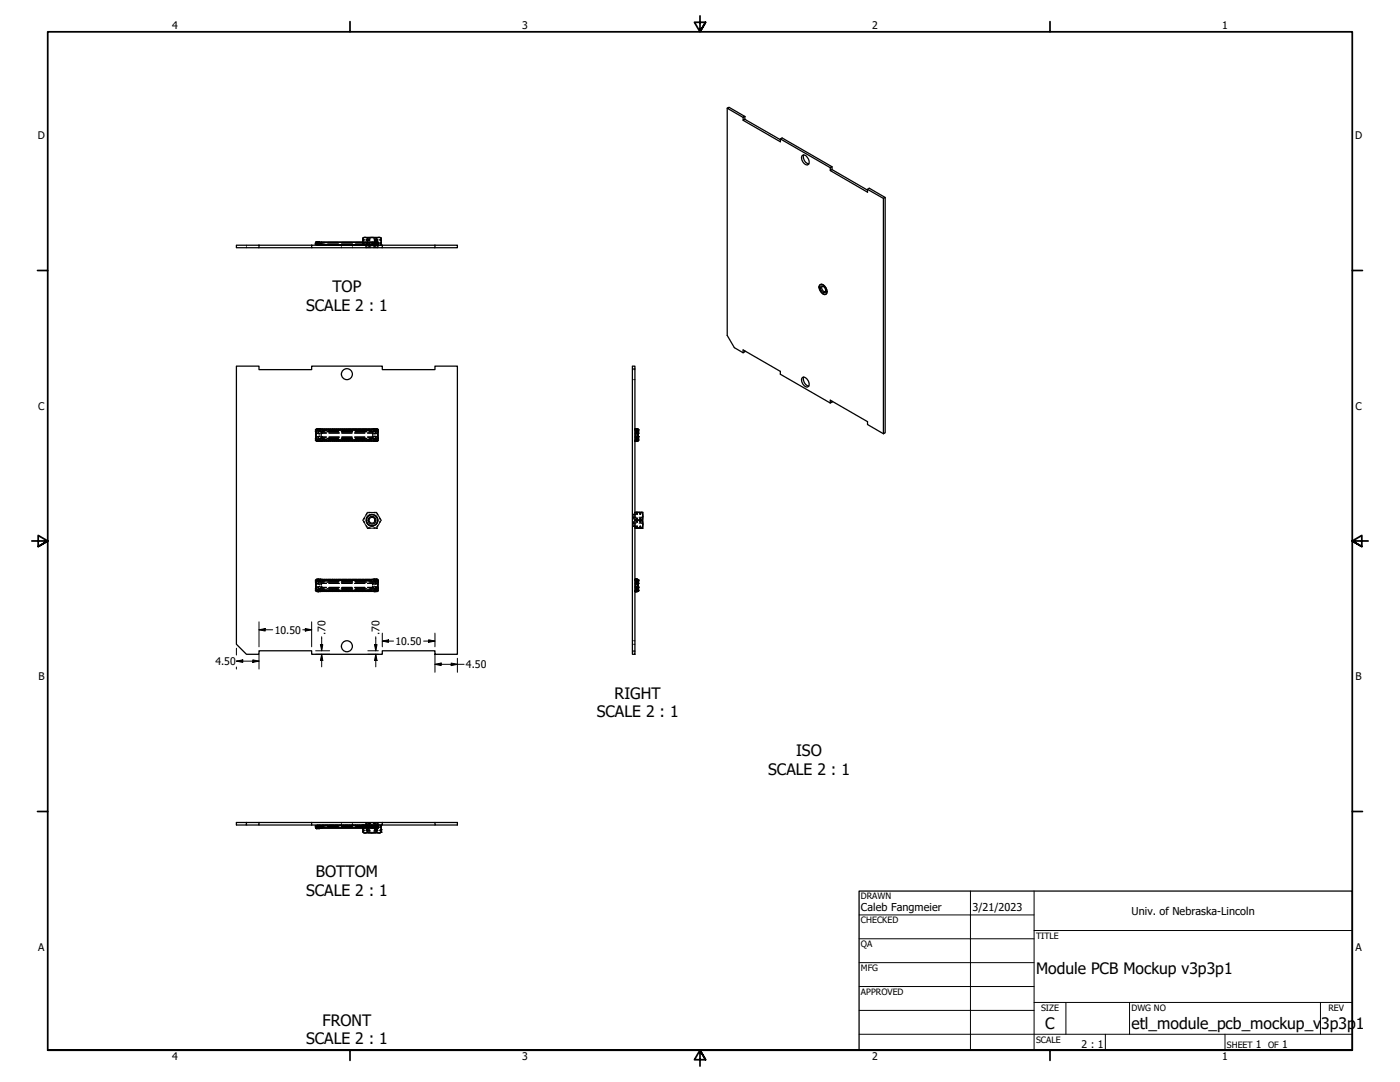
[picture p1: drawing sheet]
<svg xmlns="http://www.w3.org/2000/svg" width="559mm" height="432mm" viewBox="0 0 559 432" stroke-linecap="round" stroke-linejoin="round" font-family="sans-serif">
<defs><g id="words">
<g font-size="6.3">
<text x="132.7" y="116.5">TOP</text>
<text x="122.2" y="124.1">SCALE 2 : 1</text>
<text x="245.3" y="278.8">RIGHT</text>
<text x="238.2" y="286.3">SCALE 2 : 1</text>
<text x="317.8" y="301.8">ISO</text>
<text x="306.6" y="309.3">SCALE 2 : 1</text>
<text x="126.1" y="350.1">BOTTOM</text>
<text x="122.2" y="357.6">SCALE 2 : 1</text>
<text x="413.5" y="388.6">Module PCB Mockup v3p3p1</text>
<text x="128.7" y="409.3">FRONT</text>
<text x="417.2" y="410.6">C</text>
<text x="451.6" y="410.7">etl_module_pcb_mockup_v</text>
<text x="527.3" y="410.7">3p3p</text>
<text x="541.1" y="410.7">1</text>
<text x="122.2" y="416.8">SCALE 2 : 1</text>
</g>
<g font-size="4.3">
<text x="343.7" y="363.5">Caleb Fangmeier</text>
<text x="388.1" y="363.7">3/21/2023</text>
<text x="451.7" y="365.1">Univ. of Nebraska-Lincoln</text>
</g>
<g font-size="4.2">
<text x="68.7" y="11.7">4</text>
<text x="208.4" y="11.7">3</text>
<text x="348.1" y="11.7">2</text>
<text x="487.8" y="11.7">1</text>
<text x="15.1" y="55.5">D</text>
<text x="540.9" y="55.5">D</text>
<text x="15.2" y="163.4">C</text>
<text x="541" y="163.4">C</text>
<text x="109.7" y="252.9">10.50</text>
<text x="129.9" y="253.4" transform="rotate(-90 129.9 253.4)">.70</text>
<text x="151.5" y="253.4" transform="rotate(-90 151.5 253.4)">.70</text>
<text x="157.9" y="257.4">10.50</text>
<text x="86" y="265.4">4.50</text>
<text x="186" y="266.6">4.50</text>
<text x="15.3" y="271.4">B</text>
<text x="541.1" y="271.4">B</text>
<text x="15.2" y="379.3">A</text>
<text x="541" y="379.3">A</text>
<text x="431.7" y="418.3">2 : 1</text>
<text x="501.3" y="418.3">1</text>
<text x="511.8" y="418.3">1</text>
<text x="68.7" y="423.2">4</text>
<text x="208.4" y="423.2">3</text>
<text x="348.1" y="423.2">2</text>
<text x="487.8" y="423.2">1</text>
</g>
<g font-size="3.5">
<text x="343.7" y="358.9">DRAWN</text>
<text x="343.7" y="368.5">CHECKED</text>
<text x="413.5" y="374.6">TITLE</text>
<text x="343.7" y="378">QA</text>
<text x="343.7" y="387.5">MFG</text>
<text x="343.7" y="397.1">APPROVED</text>
<text x="415.5" y="403.4">SIZE</text>
<text x="451.6" y="403.4">DWG NO</text>
<text x="530.3" y="403.4">REV</text>
<text x="413.5" y="416.1">SCALE</text>
<text x="489.7" y="418.3">SHEET</text>
<text x="506.2" y="418.3">OF</text>
</g>
</g></defs>
<!-- layer: Hidden (ANSI) -->
<g fill="none" stroke="#000" stroke-width=".4">
<path d="M98.4 97.9v.3M98.4 98.6v.3M126 97.3v.3l.2-.3M126 96.8l.2 .4M126 97v.2M126 97.4h.2M126 96.9h.2M126.2 96.6h-.2M126.4 96.5l-.1 .5M126.4 97.3v.4h.7M126.4 96.6l.1 .1M126.6 96.7h.2"/>
<path d="M126.8 96.7l.3-.1v.3M126.8 96.7v.3M126.9 97.6h.4M126.9 97.6v.2M126.9 96.5l.2 .1M127.1 97.4h.1M127.1 97.3v.1M127.1 97.2v.1M127.1 97.1v.2h2.2M127.1 97.4h.2M127.2 97.7h.4M127.3 96.6l-.2 .2"/>
<path d="M127.4 96.7l.3 .1M127.5 97.4h2.4M127.6 97.7v.1M127.6 97.6v.1M127.6 96.6l2.2 .2M127.6 97.6h.1M127.6 97.7h-.2M127.7 97.1l.1 .2M127.7 97.4v.2M127.7 97.5v.1M127.8 97.3l-.1 .1M128.2 97.2l-.1 .2"/>
<path d="M128.3 96.7l-.1 .3M128.4 97.7h2M130.5 97.3l4.8 .1M130.6 97.7h.1M130.9 96.8h4.3M135.4 97.7h-4.3M136 97.7h.1M136.1 97.7h.1M136.2 97.3h4.6M136.3 97.9v.3M136.3 98.6v.3M136.3 96.8h4.4"/>
<path d="M136.5 97.7h4M140.7 97.9v.3M140.7 98.6v.3M140.7 97.7h.3M141.5 97.7h4.1M141.7 96.8h4.4M144.8 96.6l.4 .3M144.8 97.3h.1M144.8 97.6v.2M145.1 96.8l.2 .1M145.2 96.9l.1 .2M145.2 97.1h.1"/>
<path d="M145.2 97.1l-.4 .2M145.2 96.9v.2M145.3 97.1l-.2 .1M145.7 97.7h.2M146 98.6h1.7M146 98.6l.2 .1M146 97.9v.2M146 98.4v.2M146.2 96.9v.2M146.2 97.9v.3M146.2 98.6v.3M146.2 96.9h.4"/>
<path d="M146.2 97.1l.2 .1M146.2 97.1h.4M146.2 98.7l.1 .1M146.3 97.7h.1M146.3 98.8h1.5M146.4 96.8l-.2 .1M146.4 97.3l-4.7 .1M146.5 97.2l.1 .2M146.6 96.6l-.1 .2M146.6 97.6l2 .1M146.7 96.6l.2 .2M146.7 97.6v.1"/>
<path d="M146.9 97.2l-.2 .2M146.9 94.7l.2 .1M147.1 98.7l-.2 .1M147.1 97.4h2.4M147.1 96.9h.5M147.1 97.1h.5M147.2 94.9l.1 .2M147.3 96.8l.3 .1M147.3 95.1h.8M147.3 98.5h.8M147.3 95.1v1.1M147.3 97.3v1.2"/>
<path d="M147.3 98.5l-.1 .1M147.6 97.3h2.3M147.6 97.1l-.3 .1M147.6 96.9v.2M148.7 96.7v.1M148.8 96.8v.2M148.8 97.2v.1M148.9 95.1h.8M148.9 98.5h.8M149.2 97.3h.1M149.2 97.3v.1M149.3 97.6h.1"/>
<path d="M149.3 97.5v.1M149.3 97.7h.1M149.3 97.1v.2M149.3 97.6h.2M149.3 97.7h.2M149.3 98.6h1.6M149.4 96.6l-2.2 .2M149.4 97.7h.4M149.4 97.7v.1M149.4 97.6v.1M149.4 96.9v.2M149.4 97.1h.5v.3"/>
<path d="M149.4 97.1l.3 .1M149.5 96.7l-.3 .1M149.7 96.8l-.3 .1M149.7 95.1v1.1M149.7 97.3v1.2M149.7 98.5l.1 .1M149.7 96.6l.2 .2M149.7 97.6l.4 .2M149.8 94.9l-.1 .2M149.9 96.7h.7M149.9 96.6v.3h-.5M149.9 97.3v.1"/>
<path d="M149.9 98.7l.1 .1M150 97.2h.5M150 96.8h.5M150 94.7l-.1 .1M150.1 96.5l-.2 .2M150.1 96.7v.3M150.3 96.6h.1M150.3 97.4h.1M150.3 96.5h.1M150.3 97.6v.1M150.3 96.9h.6M150.3 97.1l.3 .1"/>
<path d="M150.6 96.5l.1 .4M150.6 97.3v.4h-.7M150.7 96.6v.1M150.7 96.8v.2M150.7 97.3v.3l.2-.3M150.7 96.6h.2M150.7 97.9v.3M150.7 98.6v.3M150.7 97.4h.2M150.9 98.6l-1.7 .2M150.9 97.9v.2M150.9 98.4v.2"/>
<path d="M150.9 96.8l-.2 .4M150.9 97v.2M252.4 147.5h.4M252.4 151.5h.4M252.4 147.1h.4M253.1 147.5h.3M253.1 151.5h.3M253.1 147.1h.3M125.9 172l.1 .3M125.9 175.5l.1 .4M126 173.9v.7l.2-.7M126 172.3v1"/>
<path d="M126 172.9h.2M126 174.3h.2M126 171.3l-.1 .5M126 172.7h.2M126 173.8h.2M126 174.7h.2M126 172.5h.2M126 173.2h.2M126 173.4h.2M126 174h.2M126 174.6v.4M126 175.3l.1 .4"/>
<path d="M126 174.9l-.1 .3M126.1 171.5l-.1 .5M126.2 172.3l.1 .2M126.2 172.3v1M126.2 175.3v.3M126.2 174.6v.4M126.2 171.6v.4M126.2 175.8l.4 .1M126.3 174.7l-.1 .2M126.3 171.6h1M126.3 175.7h.8M126.3 172.9h.6"/>
<path d="M126.3 174.3h.6M126.4 171.8l-.1 .3M126.4 172.6v.8M126.4 173.9v.7M126.4 174.2h.2M126.4 173h.2M126.4 175.3v-.4v.6M126.4 171.9l-.1 .4M126.5 171.1v.6M126.5 172.3v.6M126.5 174.3v.6M126.5 175.5v.6l-.4-.1"/>
<path d="M126.5 175.6l.2 .1M126.6 171.3l-.4 .1M126.7 171.6h.1M126.7 171.5l.4 .2M126.7 175.9l-.1 .2M126.7 175.7h.1M126.7 176.1h.1M126.7 171.1l.1 .1M126.7 175.5h.4M126.7 175.5l.1 .2M126.7 171.1l-.6 .1M126.7 171.1v.2"/>
<path d="M126.7 175.5v.2M126.7 171.6h-.2M126.7 171.3h.1M126.7 175.9h.1M126.7 171.5h.1M126.8 175.8h.1M126.8 175.5l-.4-.1 .4 .2M126.8 171.8h-.4M126.8 171.6l-.1 .1M126.8 171.6l-.4 .2M126.9 171.3h.1M126.8 171.3v.3"/>
<path d="M126.8 174.2h.3M126.8 173h.3M126.9 171.5v.1M126.9 175.9h.2zM126.9 176v.1M126.9 175.8l-.1 .3M126.9 171.3h.2M126.9 171.3l.2 .1M126.9 175.7v.1M126.9 175.7h.2M126.9 174.9l.2 .3M126.9 171.6h.2"/>
<path d="M126.9 175.2h.1M126.9 171.4v.2M126.9 172.7v.3M126.9 174.2v.4M126.9 176l.3 .1M127 175.1h.1M127 172.1h.1M127.1 172.3h.1M127.1 172.2v1M127.1 175.7l.6-.1 .1 .5M127.1 172.2h2.2M127.1 174.1v1"/>
<path d="M127.1 175.5l.4-.1 .1 .4M127.1 174.1v.8h2.2M127.1 174.9l2.7 .2M127.1 172l-.2 .3M127.2 172.9h.4v.5M127.2 171.1l-.3 .2M127.2 171.6h.4M127.3 175.2l.2 .1M127.4 171.1l.2 .2M127.4 175.8h.4M127.4 171.4h.3M127.4 176.1h.2"/>
<path d="M127.4 171.3h.3M127.4 175.9h.3M127.4 171.6h.3M127.5 172h-.2M127.5 175.5h.5M127.6 173.9v.4h-.4M127.6 175v.1M127.6 171.4l-.1 .4h-.4M127.6 172l2.2 .1M127.6 175.1v.2M127.6 175.6l.1 .2M127.6 171.4h.1"/>
<path d="M127.6 176.1h.1M127.7 171.1h.1M127.6 176h.1M127.6 176v.1M127.7 171.1v.2M127.8 171.4h.1M127.8 171.5v.1M127.8 175.8v.3M127.8 171.3l-.1 .3M127.8 171.1h.3M127.8 171.6l.2 .1M127.9 171.1l-.1 .3"/>
<path d="M128 175.5l-.6 .1M128 171.5l-.5 .2M128 175.9l.1 .2M128 175.5v.2M128.1 174.6h2.1M128.1 172.7h.1M128.1 173.9v.7M128.1 172.8h2.1M128.2 174.4l-.1 .2M128.2 171.1l.2 .3h.8M128.2 176.1h.2M128.2 174.4h2"/>
<path d="M128.2 172.8v.6M128.3 174.4v-.5l-.1 .5M128.3 172.8h2.1M128.3 174.4h2.1M128.3 172.8h.1M128.4 171.2l.1 .1M128.4 171.5h2M128.4 171.6v.3h2M128.4 175.8v.3M128.5 171.3h.1M128.5 176l-.1 .1M128.7 171.3h.5"/>
<path d="M128.7 176h.5M128.7 175.8v-.3h.3v.3M128.7 171.4v.3h.3v-.3M128.7 171.3h.3M128.7 176h.3M128.7 175.6h.3M129.3 172.3h-2.2v.9M129.3 171.3h.3M129.3 171.4h.3M129.3 176h.3M129.5 171.4l.1 .3M129.5 176l.1 .1"/>
<path d="M129.5 175.6h.1M129.6 175.5l-.1 .3M129.6 171.1l-.1 .2M129.7 171.3h.3M129.7 171.4h.3M129.7 176h.3M129.7 175.5l.2 .3M129.7 171.1l.2 .2M129.7 175.6h.2M129.9 171.4l-.2 .3M129.9 176l-.2 .1M130.2 172.7h-2.1v.6"/>
<path d="M130.2 171.3h.2M130.2 171.4h.2M130.2 176h.2M130.3 171.4l.1 .3M130.3 176l.1 .1M130.3 175.6h.1M130.4 175.7l-2 .1M130.4 175.5l-.1 .3M130.4 175.3h-2v.3M130.4 171.1l-.1 .2M130.5 172.3h4.6M130.5 174.9h4.6"/>
<path d="M130.5 175l4.7 .1M130.5 172.2h4.6M130.6 175.8h.2M130.6 171.3h.2M130.6 171.4h.2M130.6 176h.2M130.6 175.5v.3M130.6 171.6h.1M130.6 171.1v.2M130.6 175.6h.1M130.6 171.4v.3M130.6 176v.1"/>
<path d="M130.9 172.1h4.3M130.9 175.8h4.7M130.9 171.3h.7M130.9 171.4h.7M130.9 176h.7M131.1 175.8v-.3h.3v.3M131.1 171.4v.3h.3v-.3M131.1 171.3h.3M131.1 176h.3M131.1 175.6h.3M131.2 174.6h4.2M131.2 172.7h4.2"/>
<path d="M131.3 174.4h4.1M131.3 172.8h4.1M131.4 175.3h4M131.4 171.9h4M131.4 174.4h4M131.8 171.3h.2M131.8 171.4h.2M131.8 176h.2M132 171.4v.3M132 176v.1M132 175.6h.1M132 175.5v.3"/>
<path d="M132 171.1v.2M132.1 171.3h.3M132.1 171.4h.3M132.1 176h.3M132.1 175.5l.1 .3M132.1 171.1l.1 .2M132.1 175.6h.1M132.2 171.4l-.1 .3M132.2 176l-.1 .1M132.6 171.3h.6M132.6 171.4h.6M132.6 176h.6"/>
<path d="M132.7 175.8v-.3h.3v.3M132.7 171.4v.3h.3v-.3M132.7 171.3h.3M132.7 176h.3M132.7 175.6h.3M133.3 171.3h.3M133.3 171.4h.3M133.3 176h.3M133.5 171.4l.1 .3M133.5 176l.1 .1M133.5 175.6h.1M133.6 175.5l-.1 .3"/>
<path d="M133.6 171.1l-.1 .2M133.7 171.3h.3M133.7 171.4h.3M133.7 176h.3M133.7 175.5l.2 .3M133.7 171.1l.2 .2M133.7 175.6h.2M133.9 171.4l-.2 .3M133.9 176l-.2 .1M134.2 171.3h.2M134.2 171.4h.2M134.2 176h.2"/>
<path d="M134.3 171.4l.1 .3M134.3 176l.1 .1M134.3 175.6h.1M134.4 175.5l-.1 .3M134.4 171.1l-.1 .2M134.6 171.3h.2M134.6 171.4h.2M134.6 176h.2M134.6 175.5v.3M134.6 171.1v.2M134.6 175.6h.1M134.6 171.4v.3"/>
<path d="M134.6 176v.1M134.9 171.3h.7M134.9 171.4h.7M134.9 176h.7M135.1 175.8v-.3h.3v.3M135.1 171.4v.3h.3v-.3M135.1 171.3h.3M135.1 176h.3M135.1 175.6h.3M135.4 171.5l-4.3 .1M135.8 175.8h.2M135.8 171.3h.2"/>
<path d="M135.8 171.4h.2M135.8 176h.2M136 171.6h.1M136 171.4v.3M136 176v.1M136 175.6h.1M136 175.5v.3M136 171.1v.2M136.1 175.8h5.1M136.1 171.3h.3M136.1 171.4h.3M136.1 176h.3"/>
<path d="M136.1 175.5l.1 .3M136.1 171.6h.1M136.1 171.1l.1 .2M136.1 175.6h.1M136.2 171.4l-.1 .3M136.2 176l-.1 .1M136.2 172.3h4.6M136.2 174.9h4.6M136.2 175h4.6M136.2 172.2h4.6M136.3 172.1h4.4M136.4 174.6h4.2"/>
<path d="M136.4 172.7h4.2M136.4 174.4h4.1M136.4 172.8h4.1M136.5 171.5h4M136.5 175.3h4M136.5 171.9h4M136.5 174.4h4M136.6 171.3h.6M136.6 171.4h.6M136.6 176h.6M136.7 175.8v-.3h.3v.3M136.7 171.4v.3h.3v-.3"/>
<path d="M136.7 171.3h.3M136.7 176h.3M136.7 175.6h.3M137.4 171.3h.2M137.4 171.4h.2M137.4 176h.2M137.5 171.4l.1 .3M137.5 176l.1 .1M137.5 175.6h.1M137.6 175.5l-.1 .3M137.6 171.1l-.1 .2M137.7 171.3h.3"/>
<path d="M137.7 171.4h.3M137.7 176h.3M137.7 175.5l.2 .3M137.7 171.1l.2 .2M137.7 175.6h.2M137.9 171.4l-.2 .3M137.9 176l-.2 .1M138.2 171.3h.2M138.2 171.4h.2M138.2 176h.2M138.3 171.4l.1 .3M138.3 176l.1 .1"/>
<path d="M138.3 175.6h.1M138.4 175.5l-.1 .3M138.4 171.1l-.1 .2M138.6 176h.2M138.6 175.5h.1M138.6 171.7h.1M138.6 171.1h.1M138.6 176.1h.1M138.6 175.6h.1M138.6 171.1l.2 .2M138.6 175.5v.3M138.6 176v.1"/>
<path d="M138.8 171.4h-.2v.3M138.9 171.3h.7M138.9 171.4h.7M138.9 176h.7M139.1 175.8v-.3h.3v.3M139.1 171.4v.3h.3v-.3M139.1 171.3h.3M139.1 176h.3M139.1 175.6h.3M139.8 171.4h.2v.3M139.8 176h.2M140 171.1l-.2 .2"/>
<path d="M140 175.5h.1M140 171.7h.1M140 171.1h.1M140 176.1h.1M140 175.6h.1M140 175.5v.3M140 176v.1M140.1 171.3h.3M140.1 171.4h.3M140.1 176h.3M140.1 175.5l.1 .3M140.1 171.1l.1 .2"/>
<path d="M140.1 175.6h.1M140.2 171.4l-.1 .3M140.2 176l-.1 .1M140.6 171.3h.6M140.6 171.4h.6M140.6 176h.6M140.7 175.8v-.3h.3v.3M140.7 171.6h.3M140.7 171.4v.3h.3v-.3M140.7 171.3h.3M140.7 176h.3M140.7 175.6h.3"/>
<path d="M141.4 175.8h4.2M141.4 171.3h.2M141.4 171.4h.2M141.4 176h.2M141.5 171.6h4.1M141.5 171.4l.1 .3M141.5 175.3h4M141.5 171.9h4M141.5 174.4h4.1M141.5 176l.1 .1M141.5 175.6h.1M141.5 174.4h4.2"/>
<path d="M141.6 175.5l-.1 .3M141.6 171.1l-.1 .2M141.6 174.6h4.1M141.6 172.7h4.1M141.7 171.3h.3M141.7 171.4h.3M141.7 176h.3M141.7 175.5l.2 .3M141.7 171.1l.2 .2M141.7 175.6h.2M141.7 172.1h4.4M141.9 171.4l-.2 .3"/>
<path d="M141.9 176l-.2 .1M141.9 172.3h4.5M141.9 174.9h4.5M141.9 172.2h4.5M142.2 171.3h.2M142.2 171.4h.2M142.2 176h.2M142.3 171.4l.1 .3M142.3 176l.1 .1M142.3 175.6h.1M142.4 175.5l-.1 .3M142.4 171.1l-.1 .2"/>
<path d="M142.6 176h.2M142.6 175.5h.1M142.6 171.7h.1M142.6 171.1h.1M142.6 176.1h.1M142.6 175.6h.1M142.6 171.1l.2 .2M142.6 175.5v.3M142.6 176v.1M142.8 171.4h-.2v.3M142.9 171.3h.7M142.9 171.4h.7"/>
<path d="M142.9 176h.7M143.1 175.8v-.3h.3v.3M143.1 171.4v.3h.3v-.3M143.1 171.3h.3M143.1 176h.3M143.1 175.6h.3M143.8 171.4h.2v.3M143.8 176h.2M144 171.1l-.2 .2M144 175.5h.1M144 171.7h.1M144 171.1h.1"/>
<path d="M144 176.1h.1M144 175.6h.1M144 175.5v.3M144 176v.1M144.1 176h.3M144.1 175.5h.1M144.1 171.7h.1M144.1 171.1h.1M144.1 176.1h.1M144.1 175.6h.1M144.2 171.1l.2 .2M144.2 175.5v.3"/>
<path d="M144.2 176v.1M144.4 171.4h-.3l.1 .3M144.6 171.3h.6M144.6 171.4h.6M144.6 176h.6M144.7 175.8v-.3h.3v.3M144.7 171.4v.3h.3v-.3M144.7 171.3h.3M144.7 176h.3M144.7 175.6h.3M145.4 171.4h.2l-.1 .3M145.4 176h.2"/>
<path d="M145.5 171.1l-.1 .2M145.5 175.5h.1M145.5 171.7h.1M145.5 171.1h.1M145.5 176.1h.1M145.5 175.6h.1M145.5 175.5v.3M145.5 176v.1M145.7 172.8h-4.2M145.7 175.8h.3M145.7 171.3h.3M145.7 171.4h.3"/>
<path d="M145.7 176h.3M145.7 175.5l.2 .3M145.7 171.6h.2M145.7 171.1l.2 .2M145.7 175.6h.2M145.9 171.4l-.2 .3M145.9 176l-.2 .1M146.2 175.8h.2M146.2 171.3h.2M146.2 171.4h.2M146.2 176h.2M146.3 171.6h.1"/>
<path d="M146.3 171.4l.1 .3M146.3 176l.1 .1M146.3 175.6h.1M146.4 175.5l-.1 .3M146.4 171.1l-.1 .2M146.4 175l-4.7 .1M146.6 176h.2M146.6 175.5h.1M146.6 171.7h.1M146.6 175.3h2v.3M146.6 171.1h.1M146.6 176.1h.1"/>
<path d="M146.6 175.6h.1M146.6 172.8h2.1M146.6 171.1l.2 .2M146.6 175.5v.3M146.6 176v.1M146.7 174.4h2.1M146.7 172.8h2.1M146.8 172.7h2.1v.6M146.8 171.4h-.2v.3M146.9 171.3h.7M146.9 171.4h.7M146.9 176h.7"/>
<path d="M147.1 175.8v-.3h.3v.3M147.1 171.4v.3h.3v-.3M147.1 171.3h.3M147.1 176h.3M147.1 175.6h.3M147.2 175.1l2.7-.1v-.9l.1 1M147.2 172.1h2.2M147.6 172.2h2.3v1v-.9h-2.3M147.6 174.9h2.3M147.8 171.4h.2v.3M147.8 176h.2M148 171.1l-.2 .2"/>
<path d="M148 175.5h.1M148 171.7h.1M148 171.1h.1M148 176.1h.1M148 175.6h.1M148 175.5v.3M148 176v.1M148.1 176h.4M148.1 175.5h.1M148.1 171.7h.1M148.1 171.1h.1M148.1 176.1h.1"/>
<path d="M148.1 175.6h.1M148.2 171.1l.3 .2M148.2 175.5v.3M148.2 176v.1M148.3 171.4l-.1 .3M148.5 171.2v.1M148.6 175.8l.1 .3M148.6 175.7l-2 .1M148.6 171.5l-2 .1M148.6 171.6v.3h-2M148.6 176v.1M148.7 172.9v.5"/>
<path d="M148.7 173.9v.5h-2.1M148.7 172.8h.1M148.7 172.9h.1M148.7 174.3h.1M148.7 171.1l-.2 .3M148.8 174.4l.1 .2M148.8 172.8v.6M148.8 173.9v.5M148.8 172.7h.1M148.9 173.9v.7h-2.1M148.9 171.1l.2 .3M149 175.9l-.1 .2"/>
<path d="M149 171.7h.5M149 171.5v.2M149 176.1h.1M149 175.5l.1 .1M149.1 171.6l-.1 .1M149.1 175.8v.3M149.2 171.4h.1M149.2 171.6h.3M149.2 171.1v.1M149.2 171.3v.3M149.2 175.6v.5M149.2 175.8h.3"/>
<path d="M149.3 171.1l.2 .2M149.4 173.9v.4h.3M149.4 175v.1M149.4 176l.1 .1M149.4 175.1h.1M149.4 172v.1M149.4 175.1v.2M149.4 175.4v.4M149.4 175.5l-.2 .2M149.4 172.1h.1M149.5 172h.2M149.5 171.7v.1"/>
<path d="M149.5 171.4l-.2 .2M149.5 175.9l-.2 .1M149.5 171.1l-.1 .7M149.7 175.2l-.2 .1M149.7 175.6l.2 .1M149.7 172.9h-.3v.5M149.8 175.5l-.8 .2M149.8 171.8h-.3M149.8 171.1h.3M149.8 171.6l-.4 .1M149.8 171.3h.3M149.8 175.9l.3 .1"/>
<path d="M149.9 175.5l.4 .2M149.9 172l.2 .3M149.9 171.7l.6 .1M149.9 175.7l-.6 .1M149.9 175.9h.2M149.9 175.7h.2M149.9 174.2l.2 .4M150 172h.1M150 172.1h-.1M150.1 175.7h.1M150.1 171.1h.1M150.1 176l-.3 .1"/>
<path d="M150.1 172.7l-.2 .3M150.1 174.9l-.2 .3M150.1 171.4h.1M150.1 175.8h.1M150.1 175.9l.3 .2M150.1 174.3h.4v.6M150.1 171.3l-.2 .1M150.1 171.5h.1M150.1 176.1h.1M150.1 175.7h.2M150.1 171.1v.5M150.1 175.7v.4"/>
<path d="M150.1 171.1l.8 .1M150.1 176.1h.2M150.2 171.6h.4l.1 .5M150.2 175.5h.3M150.3 171.1l-.2 .2M150.3 171.5l-.6 .1M150.3 171.5l-.2 .1M150.3 171.6h.2M150.3 175.5l-.2 .2M150.4 174.2h.2M150.4 173h.2M150.4 175.7h.3"/>
<path d="M150.4 171.5l.3 .1M150.4 171.3l.3 .1M150.5 175.5l-.1 .6 .5-.1M150.5 172.3v.6h-.4M150.5 171.1v.7M150.5 172.9h.4M150.5 171.8h.1M150.5 175.6l-.2 .1M150.6 173.9l-.1 .4M150.6 171.9v.4M150.6 172.6v.8M150.6 174.9v.4"/>
<path d="M150.6 175.5l-.4 .1M150.7 174.7l.1 .2M150.7 172.2v.1M150.7 172.7v.2M150.7 174.3v.2M150.7 174.9l-.2 .6M150.7 173.9l.2 .7v-.7M150.7 172.3v1M150.7 171.6v.4M150.7 174.6v.4M150.7 175.3v.3M150.7 175.8l-.3 .1"/>
<path d="M150.7 172.7h.2M150.7 173.8h.2M150.7 174.7h.2M150.7 172.5h.2M150.7 173.2h.2M150.7 173.4h.2M150.7 174h.2M150.8 172.3l-.1 .2M150.9 171.5v.5M150.9 174.9l.2 .3M150.9 172.3v1M150.9 174.6v.4"/>
<path d="M150.9 175.3v.4M150.9 174.3h-.3v.3M151 171.3l.1 .5M151.1 172l-.2 .3M151.1 175.5l-.1 .4M253.5 175.9l.2 .2M253.6 175.3h.1M253.6 171.9h.1M253.6 176.1h.1M253.6 171.1h.1M253.6 171.6l.1 .1M253.6 175.7l.1 .1z"/>
<path d="M253.6 171.5h.1M253.6 175.6h.1M253.6 175.5l.1 .2M253.6 171.4l.1 .2M253.6 171.2h.3zM253.6 171.4v.1M253.6 171.1v.1M253.6 176.1h.2M253.6 175.5h.1M253.6 171.2h.1M253.6 171.4l.1 .1M253.7 171.1l-.2 .3"/>
<path d="M253.7 171.5l-.1 .2M253.7 171.3h.1M253.7 175.9h.2M253.7 175.9v.1M253.7 172.9h.3M253.7 174.3h.3M253.7 175.9h.5M253.7 175.8v.3M253.7 176l-.1 .1M253.7 171.2l-.1 .1M253.8 171.4h.9M253.8 171.4h.1"/>
<path d="M253.8 176.1h.1M253.8 175.8h.1M253.9 175.8h.1M253.9 172.7h.1M253.9 172.3v.9M253.9 174.1v.8M253.9 174.9l.3 .1M253.9 174.1v.8h.3M253.9 171.4h.1M253.9 171.1l-.1 .1M253.9 176l-.2 .1M253.9 172.8h.2"/>
<path d="M254 174.4l-.1 .2M254 174.4h.1M254 173.9v.5M254.1 175.8h.6M254.1 171.1l.1 .2M254.1 176.1h.5M254.1 171.3h.1M254.1 175.9h.2M254.2 171.3h.1M254.2 175.9v.1M254.2 172.3l-.3-.1 .1 1.2M254.2 176v.1"/>
<path d="M254.3 171.2h.3M254.3 176h.3M254.3 172.9h.3M254.3 174.3h.3M254.3 172.8h.3M254.3 175.7h.4M254.3 171.5h.4M254.3 174.4h.3M254.4 174.9l.3 .1M254.4 175.8v.1M254.4 172.2h.3l-.3 .1M254.4 172.8l.2 .1"/>
<path d="M254.4 175h.3M254.5 175l.1 .3M254.6 175.6v.3M254.6 171.5v.1M254.6 175.6h.1M254.6 171.4h.1M254.6 172v.1M254.6 172.9v.2M254.6 173.3v.2M254.6 173.7v.2M254.6 174.1v.2M254.6 175.4v.2"/>
<path d="M254.6 174.3l-.1 .1M254.6 172.9v.1M254.6 174.2v.2M254.6 171.6v.2M254.6 173.1v.1M254.6 173.4v.1M254.6 173.7v.1M254.6 174v.1M254.7 175.1h.1M254.8 172.9v.1M254.8 175.2h.1M254.8 172.1h-.1"/>
<path d="M254.8 172h.1M145.2 207.9l.1 .5M145.3 206.8l-.1 .5M145.4 208.2l.3 1 .7 .9M145.4 206.6l-.6 1 .6 1.1M146 209.7l.6 1.1M146.2 208.1a2.25 2.25 0 0 0 3 1.8M146.2 210l.4 .3M146.4 205.2l-1 1.9M146.6 204.5l-.6 1M146.6 204.9l-.4 .3M146.7 204.5h1.2"/>
<path d="M146.7 210.8h1.2M147.1 210.6l.5 .2M147.4 210.6h2.1M147.4 204.7h2.1M147.6 204.5l-.5 .2M149.1 204.5h1.2l.6 1M149.1 210.8h1.2M149.2 205.4a2.24 2.24 0 0 0-3 1.7M149.4 204.5l.5 .2M149.9 210.6l-.5 .2M150.1 205.9a2.46 2.46 0 0 1 0 3.5M150.4 204.9l.3 .3"/>
<path d="M150.5 205.2l1.1 1.9M150.7 210l-.3 .3M150.9 209.7l-.6 1.1M151.5 206.6l.6 1-.6 1.1M151.6 208.2l-.3 1-.8 .9M151.7 206.8l.1 .5M151.8 207.9l-.1 .5M252.4 209.9h.4M252.4 205.4h.4M252.5 208.3v1.6M252.5 206.1l.1 .1M252.5 205.4v1.5"/>
<path d="M252.6 209l-.1 .2M252.7 209.9v.2M252.7 205.2l.1 2M252.7 206.3l1.2 .1M252.7 205.2v.1M252.7 205.2h.3M252.7 210.1h.3M252.8 208l-.1 2.1M253.1 209.9h.3M253.1 205.4h.3M253.2 205.2h.2M253.2 210.1h.2"/>
<path d="M253.9 208.8l-1.2 .1M255.1 208.8h1.1M255.1 206.4h1.1M256.2 206.4v.8M256.2 208v.8M256.2 208.8l.1 .1M256.3 206.3l-.1 .1M256.5 209l.1 .2M256.6 206.1l-.1 .1M125.9 232l.1 .6M125.9 235.5l.1 .4M126 233.9l-.1 1.3"/>
<path d="M126 233.3v-.6l.2 .6M126 231.3l-.1 .5M126 235.3l.1 .4M126 232.9h.2M126 234.3h.2M126 233.8h.2M126 234.7h.2M126 232.5h.2M126 234.5h.2M126 233.2h.2M126 233.4h.2M126 234h.2"/>
<path d="M126.1 231.5l-.1 .5M126.2 233.9v1l.1-.2M126.2 235.3v.3M126.2 231.6v.4M126.2 235.8l.4 .1M126.3 232.5l-.1-.2v.3M126.3 234.9v.1M126.3 235.1l.1 .4M126.3 232.9h.6M126.3 234.3h.6M126.4 234.9v.4M126.4 231.8l-.1 .3"/>
<path d="M126.4 232.6v.8M126.4 233.9v.7M126.4 234.2h.2M126.4 233h.2M126.4 235.4l.4 .1M126.4 231.9l-.1 .3M126.4 235.5l.4 .1M126.5 231.1v.6M126.5 232.3v.6M126.5 234.3v.6M126.5 235.5v.6l-.4-.1M126.5 235.6h.2"/>
<path d="M126.6 231.3l-.4 .1M126.7 231.5l.4 .2M126.7 235.9l-.1 .2M126.7 235.6h.1M126.7 236.1l.2 .1M126.7 231.1l.1 .1M126.7 231.1v.2M126.7 235.5v.2M126.7 231.3h.1M126.7 235.5h.4M126.7 235.5v.1M126.7 231.1l-.6 .1"/>
<path d="M126.7 231.6h-.2M126.7 235.9h.1M126.7 231.5h.2M126.7 235.7h.1M126.7 231.5l-.4 .1M126.7 231.6v.1M126.8 235.8h.1M126.8 231.3l-.1 .3M126.8 235.7h.1M126.9 231.3h.1M126.8 235.6v.3M126.8 234.2h.3"/>
<path d="M126.8 233h.3M126.9 231.1v.2M126.9 235.9h.2zM126.9 231.3h.2M126.9 235.7v.1M126.9 234.9l.2 .3M126.9 231.4v.1M126.9 232.7v.3M126.9 234.2v.4M126.9 236l.3 .1M126.9 231.5h.1M126.9 235.2h.1"/>
<path d="M127 235.1h.1M127 232.1h.1M127.1 235.6l-.2 .1M127.1 235h.1M127.1 232.3h.1M127.1 232.2v1M127.1 232.1v.1M127.1 234.1v1M127.1 235.5l.4-.1 .1 .4M127.1 234.1v.8h2.2l-2.2 .1M127.1 232l-.2 .3M127.2 232.9h.4v.5"/>
<path d="M127.2 231.1l-.3 .2M127.2 235.6h.4M127.3 235.6l-1 .1M127.4 231.1l.2 .2M127.4 235.8h.4M127.4 231.3h.3M127.4 236.1h.2M127.4 231.4h.3M127.4 235.9h.3M127.4 235.6h.2M127.5 231.9l-.2 .1M127.5 235.5h.5"/>
<path d="M127.6 233.9v.4h-.4M127.6 231.4l-.1 .4h-.4M127.6 232v.2M127.6 231.5h.1M127.6 235.6v.1M127.6 236.1h.1M127.6 231.1h.1M127.7 231.1v.2M127.8 231.4h.1M127.7 235.6l.1 .5M127.7 236l-.1 .1M127.8 231.3l-.2 .2"/>
<path d="M127.8 235.8l.3 .3M127.8 231.1l-.2 .1M127.8 231.1h.3M127.8 231.6h-1.4l.4 .2M127.8 235.6h-.3l.2 .2M127.9 231.1l-.1 .3M127.9 236l-.1 .1M127.9 231.6l.1 .1M128 231.5l-.5 .2M128 235.5v.2M128 235.5l-.1 .1M128.1 233.9v.7"/>
<path d="M128.1 234.6h2.1M128.1 232.7h.1M128.1 234.4h2.1M128.1 234.5v.1M128.1 232.8h2.1M128.2 231.1l.2 .3M128.2 232.8v.6M128.3 233.9v.5zM128.3 232.9h2.1M128.3 234.4h2.1M128.4 231.2l.1 .1M128.4 236h.1"/>
<path d="M128.4 231.6v.3h2M128.4 235.7h2M128.4 231.5h2M128.5 236h.1M128.7 231.3h.5M128.7 236h.5M128.7 231.3h.3M128.7 231.4v.3h.3v-.3M128.7 235.8v-.3h.3v.3M128.7 236h.3M128.7 231.6h.3M129.2 235.8l-1 .3"/>
<path d="M129.3 232.3h-2.2v.9M129.3 231.3h.3M129.3 236h.3M129.3 235.8h.3M129.5 231.4l.1 .3M129.5 236l.1 .1M129.5 231.6h.1M129.6 231.1l-.1 .2M129.6 235.5l-.1 .3M129.7 231.1l.2 .2M129.7 235.5l.2 .3M129.7 231.3h.3"/>
<path d="M129.7 236h.3M129.7 235.8h.3M129.7 231.6h.2M129.8 235.1l-2.5 .1M129.8 232.2h-2.7M129.9 231.4l-.2 .3M129.9 236l-.2 .1M130.2 232.7h-2.1v.6M130.2 231.3h.2M130.2 236h.2M130.2 235.8h.2M130.3 231.4l.1 .3"/>
<path d="M130.3 236l.1 .1M130.3 231.6h.1M130.4 235.3h-2v.3M130.4 231.1l-.1 .2M130.4 235.5l-.1 .3M130.5 232.3h4.6M130.5 234.9h4.6M130.6 231.1v.2M130.6 235.5v.3M130.6 235.6h.1M130.6 231.3h.2M130.6 231.5h.2"/>
<path d="M130.6 236h.2M130.6 235.8h.2M130.6 231.6h.1M130.6 231.4v.3M130.6 236v.1M130.9 235.1h4.3M130.9 231.3h.7M130.9 231.5h4.7M130.9 236h.7M130.9 235.8h.7M131.1 231.3h.3M131.1 231.4v.3h.3v-.3"/>
<path d="M131.1 235.8v-.3h.3v.3M131.1 236h.3M131.1 235.6l4.3 .1M131.1 231.6h.3M131.2 234.6h4.2M131.2 232.7h4.2M131.3 232.8h4.1M131.4 235.3h4M131.4 231.9h4M131.4 232.9h4M131.8 231.3h.2M131.8 236h.2"/>
<path d="M131.8 235.8h.2M132 231.4v.3M132 236v.1M132 231.6h.1M132 231.1v.2M132 235.5v.3M132.1 231.1l.1 .2M132.1 235.5l.1 .3M132.1 231.3h.3M132.1 236h.3M132.1 235.8h.3M132.1 231.6h.1"/>
<path d="M132.2 231.4l-.1 .3M132.2 236l-.1 .1M132.6 231.3h.6M132.6 236h.6M132.6 235.8h.6M132.7 231.3h.3M132.7 231.4v.3h.3v-.3M132.7 235.8v-.3h.3v.3M132.7 236h.3M132.7 231.6h.3M133.3 231.3h.3M133.3 236h.3"/>
<path d="M133.3 235.8h.3M133.5 231.4l.1 .3M133.5 236l.1 .1M133.5 231.6h.1M133.6 231.1l-.1 .2M133.6 235.5l-.1 .3M133.7 231.1l.2 .2M133.7 235.5l.2 .3M133.7 231.3h.3M133.7 236h.3M133.7 235.8h.3M133.7 231.6h.2"/>
<path d="M133.9 231.4l-.2 .3M133.9 236l-.2 .1M134.2 231.3h.2M134.2 236h.2M134.2 235.8h.2M134.3 231.4l.1 .3M134.3 236l.1 .1M134.3 231.6h.1M134.4 231.1l-.1 .2M134.4 235.5l-.1 .3M134.6 231.1v.2M134.6 235.5v.3"/>
<path d="M134.6 231.3h.2M134.6 236h.2M134.6 235.8h.2M134.6 231.6h.1M134.6 231.4v.3M134.6 236v.1M134.9 231.3h.7M134.9 236h.7M134.9 235.8h.7M135.1 231.3h.3M135.1 231.4v.3h.3v-.3M135.1 235.8v-.3h.3v.3"/>
<path d="M135.1 236h.3M135.1 231.6h.3M135.2 232.2h-4.7M135.4 234.4h-4.1M135.8 231.3h.2M135.8 231.5h.2M135.8 236h.2M135.8 235.8h.2M136 231.4v.3M136 236v.1M136 235.6h.1M136 231.6h.1"/>
<path d="M136 231.1v.2M136 235.5v.3M136.1 231.1l.1 .2M136.1 235.5l.1 .3M136.1 235.6h.1M136.1 231.3h.3M136.1 231.5h5.1M136.1 236h.3M136.1 235.8h.3M136.1 231.6h.1M136.2 231.4l-.1 .3M136.2 236l-.1 .1"/>
<path d="M136.2 232.3h4.6M136.2 234.9h4.6M136.2 232.2h4.6M136.3 235.1h4.4M136.4 234.6h4.2M136.4 232.7h4.2M136.4 234.4h4.1M136.4 232.8h4.1M136.5 235.7h4M136.5 235.3h4M136.5 231.9h4M136.5 232.9h4"/>
<path d="M136.6 231.3h.6M136.6 236h.6M136.6 235.8h.6M136.7 231.3h.3M136.7 231.4v.3h.3v-.3M136.7 235.8v-.3h.3v.3M136.7 236h.3M136.7 231.6h.3M137.4 231.3h.2M137.4 236h.2M137.4 235.8h.2M137.5 231.4l.1 .3"/>
<path d="M137.5 236l.1 .1M137.5 231.6h.1M137.6 231.1l-.1 .2M137.6 235.5l-.1 .3M137.7 231.1l.2 .2M137.7 235.5l.2 .3M137.7 231.3h.3M137.7 236h.3M137.7 235.8h.3M137.7 231.6h.2M137.9 231.4l-.2 .3M137.9 236l-.2 .1"/>
<path d="M138.2 231.3h.2M138.2 236h.2M138.2 235.8h.2M138.3 231.4l.1 .3M138.3 236l.1 .1M138.3 231.6h.1M138.4 231.1l-.1 .2M138.4 235.5l-.1 .3M138.6 235.5h.1M138.6 231.6h.1M138.6 231.7h.1M138.6 231.1h.1"/>
<path d="M138.6 236.1h.1M138.6 231.1l.2 .2M138.6 231.4v.3M138.6 235.5l.2 .3M138.8 236l-.2 .1M138.9 231.3h.7M138.9 236h.7M138.9 235.8h.7M139.1 231.3h.3M139.1 231.4v.3h.3v-.3M139.1 235.8v-.3h.3v.3M139.1 236h.3"/>
<path d="M139.1 231.6h.3M139.8 236l.2 .1M140 231.1l-.2 .2M140 231.4v.3M140 235.5l-.2 .3M140 235.5h.1M140 231.6h.1M140 231.7h.1M140 231.1h.1M140 236.1h.1M140.1 231.1l.1 .2M140.1 235.5l.1 .3"/>
<path d="M140.1 231.3h.3M140.1 236h.3M140.1 235.8h.3M140.1 231.6h.1M140.2 231.4l-.1 .3M140.2 236l-.1 .1M140.6 231.3h.6M140.6 236h.6M140.6 235.8h.6M140.7 231.3h.3M140.7 231.4v.3h.3v-.3M140.7 235.8v-.3h.3v.3"/>
<path d="M140.7 236h.3M140.7 235.6h.3M140.7 231.6h.3M141.4 231.3h.2M141.4 231.5h4.2M141.4 236h.2M141.4 235.8h.2M141.5 231.4l.1 .3M141.5 236l.1 .1M141.5 235.6h4.1M141.5 231.6h.1M141.5 235.3h4"/>
<path d="M141.5 231.9h4M141.5 232.9h4.1M141.5 234.4h4.2M141.5 232.8h4.2M141.6 231.1l-.1 .2M141.6 235.5l-.1 .3M141.6 234.6h4.1M141.6 232.7h4.1M141.7 231.1l.2 .2M141.7 235.5l.2 .3M141.7 231.3h.3M141.7 236h.3"/>
<path d="M141.7 235.8h.3M141.7 231.6h.2M141.7 235.1h4.4M141.7 232.2h4.7M141.9 231.4l-.2 .3M141.9 236l-.2 .1M141.9 232.3h4.5M141.9 234.9h4.5M142.2 231.3h.2M142.2 236h.2M142.2 235.8h.2M142.3 231.4l.1 .3"/>
<path d="M142.3 236l.1 .1M142.3 231.6h.1M142.4 231.1l-.1 .2M142.4 235.5l-.1 .3M142.6 235.5h.1M142.6 231.6h.1M142.6 231.7h.1M142.6 231.1h.1M142.6 236.1h.1M142.6 231.1l.2 .2M142.6 231.4v.3M142.6 235.5l.2 .3"/>
<path d="M142.8 236l-.2 .1M142.9 231.3h.7M142.9 236h.7M142.9 235.8h.7M143.1 231.3h.3M143.1 231.4v.3h.3v-.3M143.1 235.8v-.3h.3v.3M143.1 236h.3M143.1 231.6h.3M143.8 236l.2 .1M144 231.1l-.2 .2M144 231.4v.3"/>
<path d="M144 235.5l-.2 .3M144 235.5h.1M144 231.6h.1M144 231.7h.1M144 231.1h.1M144 236.1h.1M144.1 235.5h.1M144.1 231.6h.1M144.1 231.7h.1M144.1 231.1h.1M144.1 236.1h.1M144.2 231.1l.2 .2"/>
<path d="M144.2 231.4v.3M144.2 235.5l.2 .3M144.4 236l-.2 .1M144.6 231.3h.6M144.6 236h.6M144.6 235.8h.6M144.7 231.3h.3M144.7 231.4v.3h.3v-.3M144.7 235.8v-.3h.3v.3M144.7 236h.3M144.7 231.6h.3M145.4 236l.1 .1"/>
<path d="M145.5 231.1l-.1 .2M145.5 231.4v.3M145.5 235.5l-.1 .3M145.5 235.5h.1M145.5 231.6h.1M145.5 231.7h.1M145.5 231.1h.1M145.5 236.1h.1M145.7 231.1l.2 .2M145.7 235.5l.2 .3M145.7 235.6h.2M145.7 231.3h.3"/>
<path d="M145.7 231.5h.3M145.7 236h.3M145.7 235.8h.3M145.7 231.6h.2M145.9 231.4l-.2 .3M145.9 236l-.2 .1M146.2 231.3h.2M146.2 231.5h.2M146.2 236h.2M146.2 235.8h.2M146.3 231.4l.1 .3M146.3 236l.1 .1"/>
<path d="M146.3 235.6h.1M146.3 231.6h.1M146.4 231.1l-.1 .2M146.4 235.5l-.1 .3M146.6 235.3h2v.3M146.6 235.6l2 .1M146.6 231.5h2M146.6 235.5h.1M146.6 231.6h.1M146.6 231.7h.1M146.6 231.1h.1M146.6 236.1h.1"/>
<path d="M146.6 232.9h2.1v.5M146.6 231.1l.2 .2M146.6 231.4v.3M146.6 235.5l.2 .3M146.7 234.4h2.1M146.7 232.8h2.1M146.8 232.7h2.1v.6M146.8 236l-.2 .1M146.9 231.3h.7M146.9 236h.7M146.9 235.8h.7M147.1 231.3h.3"/>
<path d="M147.1 231.4v.3h.3v-.3M147.1 235.8v-.3h.3v.3M147.1 236h.3M147.1 231.6h.3M147.2 235.1l2.2 .2M147.2 232.2h2.7M147.6 234.9l2.3 .1v-.9l.1 1M147.8 236l.2 .1M148 231.1l-.2 .2M148 231.4v.3M148 235.5l-.2 .3M148 235.5h.1"/>
<path d="M148 231.6h.1M148 231.7h.1M148 231.1h.1M148 236.1h.1M148.1 235.5h.1M148.1 231.6h.1M148.1 231.7h.1M148.1 231.1h.1M148.1 236.1h.1M148.2 231.1l.3 .1M148.2 231.4v.3M148.2 235.5l.1 .3"/>
<path d="M148.5 235.8l.2 .3M148.5 236l-.3 .1M148.6 231.6v.3h-2M148.7 233.9v.5h-2.1M148.7 232.9h.1M148.7 234.3h.1M148.7 231.1l-.1 .3M148.8 232.8v.6M148.8 233.9v.5M148.8 232.7h.1M148.8 234.5l.1 .1M148.9 233.9v.7h-2.1"/>
<path d="M148.9 231.1l.2 .3M149 231.7l.8 .1M149 231.5v.2M149 236.1h.1M149 235.5l.1 .1M149.1 235.8l-.2 .3M149.1 236v.1M149.1 231.6l-.1 .1M149.2 231.1v.1M149.2 231.3v.3l1.4 .1M149.2 236v.1M149.2 235.8h.3"/>
<path d="M149.2 231.4h.1M149.3 231.1l.2 .2M149.3 235.6v.2M149.4 233.9v.4h.3M149.4 232v.2M149.4 235.4v.4M149.4 236l.1 .1M149.4 232.1h.1M149.4 231.6v.1M149.4 231.4v.4M149.4 235.5l.4 .1M149.5 235.5l-.5 .2"/>
<path d="M149.5 235.4l.3 .1M149.5 231.9l.2 .1M149.5 235.5h.1M149.5 231.4l-.2 .2M149.5 235.9l-.2 .1M149.5 235.6h-.3v.3M149.5 231.1l-.1 .2M149.7 235.2l-.2 .1M149.7 235.6l.6 .1M149.7 232.9h-.3v.5M149.8 235.9l.6 .2M149.8 231.3h.3"/>
<path d="M149.8 231.1l1.1 .1M149.9 235.5l.4 .2M149.9 232l.2 .3M149.9 231.3h.2M149.9 231.7h.4M149.9 235.6v.1M149.9 234.2l.2 .4M150 232.1l-.1 1.1v-.9h-2.3M150 231.5h.1M150 232h.1M150.1 235.6v.1M150.1 231.1v.2"/>
<path d="M150.1 236l-.3 .1M150.1 231.1h.1M150.1 232.7l-.2 .3M150.1 234.9l-.2 .3M150.1 231.4v.1M150.1 235.8h.1M150.1 234.3h.4v.6M150.1 231.5l.2 .2M150.1 236.1v.1M150.1 235.7h.1M150.1 231.1v.5M150.1 235.7v.4"/>
<path d="M150.1 236.1h.2M150.2 235.5h.3M150.2 231.8h.3M150.3 231.1l-.2 .2M150.3 235.5l-.1 .1M150.4 234.2h.2M150.4 233h.2M150.4 235.7h.3M150.4 231.3l.3 .1M150.4 231.5l.3 .1M150.5 235.5l-.1 .6 .5-.1M150.5 232.3v.6h-.4"/>
<path d="M150.5 231.1v.7M150.5 235.5h.1M150.5 231.8l.2 .3M150.5 231.6l-.2 .1M150.5 232.9h.4M150.5 235.6h-.2M150.6 233.9l-.1 .4M150.6 231.9v.4M150.6 232.6v.8M150.6 234.9v.4M150.6 235.4l-.1 .1M150.7 232.5l.1-.2-.1 .3"/>
<path d="M150.7 235.1l-.1 .5h-.4M150.7 232.2v.1M150.7 232.7v.2M150.7 234.3v.2M150.7 234.9v.1M150.7 233.9l.1 1-.1-.2M150.7 233.3l.2-.6v.6M150.7 231.6v.4M150.7 235.3v.3M150.7 235.8l-.3 .1M150.7 233.8h.2M150.7 234.7h.2"/>
<path d="M150.7 232.5h.2M150.7 234.5h.2M150.7 233.2h.2M150.7 233.4h.2M150.7 234h.2M150.9 231.5v.5M150.9 233.9l.2 1.3M150.9 234.3h-.3v.3M150.9 235.3v.4M151 231.3l.1 .5M151.1 232l-.2 .6M151.1 235.5l-.1 .4"/>
<path d="M253.5 235.8l.2 .3M253.6 235.3h.1M253.6 231.9h.1M253.6 236.1h.1M253.6 231.1h.1M253.6 231.6h.1M253.6 235.5v.1M253.6 231.3l-.1 .1M253.6 236v.1M253.6 231.5h.1M253.6 231.3h.3M253.6 236h.3"/>
<path d="M253.6 235.5h.1M253.6 231.7h.1M253.6 235.9v.1M253.6 235.8h.1M253.6 236h.1M253.6 231.6v.1M253.7 231.1l-.1 .1M253.7 231.3h.2M253.7 231.5v.1M253.7 231.3h.1M253.7 235.9h.2M253.7 235.8v.1"/>
<path d="M253.7 235.6l-.1 .1M253.7 232.9h.3M253.7 234.3h.3M253.7 235.9h.5M253.7 231.1l-.1 .2M253.7 231.3v.2M253.7 235.6v.3M253.7 231.5h-.1M253.7 235.7l-.1 .1M253.7 235.8h-.1M253.8 231.4h.1M253.8 236l.1 .1"/>
<path d="M253.8 235.8h.1M253.9 235.8h.1M253.9 232.7h.1M253.9 232.3v.9M253.9 234.1v.8M253.9 234.9l.1 .1M253.9 231.2l-.3 .1M253.9 234.1l.1 .9M253.9 231.4h.1M253.9 231.1l-.1 .1M253.9 232.2h.3M253.9 232.8h.2"/>
<path d="M253.9 234.5v.1M254 231.3h.1M254 233.9l.1 .5M254.1 235.8h.6M254.1 231.1l.1 .1M254.1 231.4h.6M254.1 231.3h.1M254.1 235.9h.2M254.2 231.3h.1M254.2 231.3h-.1M254.2 235.9l-.1 .2M254.2 232.3h-.3l.1 1.1"/>
<path d="M254.3 236h.3M254.3 232.9h.3M254.3 234.3h.3M254.3 231.2h.3M254.3 235.6l.4 .1M254.3 231.5h.4M254.3 231.6h.1M254.3 232.8h.3M254.4 234.9l.3 .1h-.3M254.4 232.8l.2 .1M254.4 232.2h.3M254.6 235.6v.1"/>
<path d="M254.6 234.1l-.2 .3M254.6 231.3h-.5M254.6 235.4v.2M254.6 231.4v.1M254.6 232v.2M254.6 232.9v.2M254.6 233.3v.2M254.6 233.7v.2M254.6 235.1v.2M254.6 235.8h.1M254.6 232.9v.1M254.6 234.3l-.3 .1"/>
<path d="M254.6 231.6v.2M254.6 233.1v.1M254.6 233.4v.2M254.6 233.7v.1M254.6 234v.1M254.7 232.2l-.3 .1M254.7 235.1h.1M254.8 232.9v.1M254.8 234.2v.1M254.8 235.2h.1M254.8 232h.1M254.8 232.1l-.1 .1"/>
<path d="M252.4 257.1h.4M252.4 259.7h.4M252.4 255.7h.4M253.1 257.1h.3M253.1 259.7h.3M253.1 255.7h.3M252.4 260.1h.4M253.1 260.1h.3M126 329.7h.2M126 330.4l.2 .1h-.2M126 329.6h.1M126 329.9v.2"/>
<path d="M126 329.6h.2M126.2 329.6h.1M126.2 329.9l-.2 .4M126.3 330.1l.1 .6M126.5 330.4l-.1 .1M126.6 330.4h.2M126.8 330.1v.1M126.8 330.3v.1M126.8 330.4h.3M126.9 329.6h.4M126.9 329.3v.1M126.9 329.5v.1"/>
<path d="M127.1 330.2l-.2 .5M127.1 330.5h.1M127.1 329.7h.2M127.1 330.3l.2 .2M127.1 329.8v.2M127.1 329.4h-.7v.5M127.4 329.4h.2M127.4 330.4h.3l-.3 .1M127.5 329.7h2.4M127.6 330.4v.1M127.6 329.4h-.4M127.6 329.4v.1"/>
<path d="M127.6 330.3h2.2M127.6 329.5l-.2 .1 .3 .1M127.6 329.3v.1M127.7 329.9v.1M127.7 329.8h.1M127.8 329.8h.1M128.1 329.7l.1 .2M128.2 330.1v.3M128.2 330.3h.1M128.3 330.3v.1M128.4 329.5h2M128.7 329.4h.3"/>
<path d="M129.3 329.8l-2.2 .2M129.5 329.4h.1M129.7 329.4h.2M130.3 329.4h.1M130.5 329.8h4.6M130.6 329.4h.1M130.9 330.3h4.3M130.9 329.7h4.4M131.1 329.4h.3M131.4 329.5h4M132 329.4h.1M132.1 329.4h.1"/>
<path d="M132.7 329.4h.3M133.5 329.4h.1M133.7 329.4h.2M134.3 329.4h.1M134.6 329.4h.1M135.1 329.4h.3M136 329.4h.1M136.1 329.4h.1M136.2 329.8h4.6M136.3 328.2v.4M136.3 328.9v.3M136.3 329.7h4.4"/>
<path d="M136.3 330.3h4.4M136.5 329.5h4M136.7 329.4h.3M137.5 329.4h.1M137.7 329.4h.2M138.3 329.4h.1M138.6 329.4h.1M139.1 329.4h.3M140 329.4h.1M140.1 329.4h.1M140.7 328.2v.4M140.7 328.9v.3"/>
<path d="M140.7 329.4h.3M141.5 329.4h.1M141.5 329.5h4M141.7 329.4h.2M141.7 329.7h4.3M141.7 330.3h4.4M141.9 329.8h4.5M142.3 329.4h.1M142.6 329.4h.1M143.1 329.4h.3M144 329.4h.1M144.1 329.4h.1"/>
<path d="M144.7 329.4h.3M144.8 329.3v.2M144.8 329.7l.5 .3M145.2 330.2h.1M145.2 330.2l-.4 .2M145.3 330l-.1 .2M145.3 330v.2M145.3 330.2l-.2 .1M145.5 329.4h.1M145.7 329.4h.2M146 328.5v.3M146 329v.2"/>
<path d="M146 328.5l2.1 .1M146.2 328.2v.4M146.2 328.9v.3M146.2 330.2h.4M146.2 330.2l.2 .1M146.2 328.5h-.2M146.3 329.4h.1M146.5 330.3l.1 .1M146.6 329.4h.1M146.6 329.5h2M146.6 329.4v.2M146.6 329.7l-.1 .2"/>
<path d="M146.6 330l-.4 .2M146.7 329.4v.2M146.7 329.7l.2 .2M146.9 330.3l-.2 .1M146.9 328.3l.2 .1M147.1 332.3l-.2 .1M147.1 329.7h2.4M147.1 330l.5 .2M147.1 329.4h.3M147.1 330.2h.5M147.2 328.5l.1 1.3M147.2 330.3h2.2"/>
<path d="M147.3 330.9v1.1M147.3 332h.8M147.3 332l-.1 .2M147.6 329.8l2.3 .2M147.6 330.2l-.3 .1M147.8 328.3l-1.6 .1M148 329.4h.1M148.1 329.4h.1M148.8 330.1v.3M148.8 330.3l-.1 .1M148.9 329.7l-.1 .2M148.9 332h.8"/>
<path d="M149.2 329.8h.1M149.2 330.4h.1M149.2 328.3l1.5 .1M149.3 329.4h.1M149.3 329.5v.2M149.3 329.9v.1M149.3 330.4v.1M149.3 329.4h.2M149.3 330.4h.2M149.4 330.4l.1 .1M149.4 329.4h.4M149.4 329.5v.1"/>
<path d="M149.4 329.3v.1M149.4 329.4v.1M149.4 329.5l.1 .1h-.2M149.4 330.2h.5l.2 .5M149.4 330.2l.3 .1M149.7 330.9v1.1M149.7 329.7h.2M149.7 332l.1 .2M149.8 328.5l-.1 1.3M149.9 330.3l-.2 .2M149.9 329.4h.7v.5M149.9 330l-.5 .2"/>
<path d="M149.9 329.8v.2M149.9 330.5h.1M149.9 330.4h.7M149.9 332.3l.1 .1M150 330.3h.5M150 329.9h.5M150 328.3l-.1 .1M150.1 329.3v.1M150.1 329.5l-.4 .1M150.1 330.1v.1M150.1 330.3v.1M150.3 330.5h.1"/>
<path d="M150.3 329.7h.1M150.3 330l.4-.1 .2 .4M150.3 329.4v.2M150.3 330.6v.1M150.3 330.2h.4l-.1 .5M150.7 330.1v.2M150.7 330.4v.1M150.7 329.7h.2M150.7 328.2v.4M150.7 328.9v.3M150.7 329.6h.1M150.7 329.6h.2"/>
<path d="M150.8 328.5h.1M150.9 328.5v.3M150.9 329v.2M150.9 328.5l-2 .1M150.9 330.4l-.2 .1h.2M150.9 329.6h.1M150.9 329.9v.2"/>
</g>
<g fill="#000">
<circle cx="126.4" cy="96.7" r=".19"/>
<circle cx="126.9" cy="97.6" r=".19"/>
<circle cx="127.6" cy="96.7" r=".19"/>
<circle cx="127.6" cy="97.6" r=".19"/>
<circle cx="127.7" cy="97.5" r=".19"/>
<circle cx="127.7" cy="96.7" r=".19"/>
<circle cx="127.7" cy="97.6" r=".19"/>
<circle cx="127.8" cy="96.8" r=".19"/>
<circle cx="128.2" cy="96.7" r=".19"/>
<circle cx="128.2" cy="96.8" r=".19"/>
<circle cx="128.7" cy="97.7" r=".19"/>
<circle cx="129" cy="97.7" r=".19"/>
<circle cx="129.5" cy="97.7" r=".19"/>
<circle cx="129.9" cy="97.7" r=".19"/>
<circle cx="130.3" cy="97.7" r=".19"/>
<circle cx="130.6" cy="97.7" r=".19"/>
<circle cx="131.1" cy="97.7" r=".19"/>
<circle cx="131.4" cy="97.7" r=".19"/>
<circle cx="132" cy="97.7" r=".19"/>
<circle cx="132.2" cy="97.7" r=".19"/>
<circle cx="132.7" cy="97.7" r=".19"/>
<circle cx="133" cy="97.7" r=".19"/>
<circle cx="133.5" cy="97.7" r=".19"/>
<circle cx="133.9" cy="97.7" r=".19"/>
<circle cx="134.3" cy="97.7" r=".19"/>
<circle cx="134.6" cy="97.7" r=".19"/>
<circle cx="135.1" cy="97.7" r=".19"/>
<circle cx="135.4" cy="97.7" r=".19"/>
<circle cx="136" cy="97.7" r=".19"/>
<circle cx="136.2" cy="97.7" r=".19"/>
<circle cx="136.7" cy="97.7" r=".19"/>
<circle cx="137" cy="97.7" r=".19"/>
<circle cx="137.5" cy="97.7" r=".19"/>
<circle cx="137.9" cy="97.7" r=".19"/>
<circle cx="138.3" cy="97.7" r=".19"/>
<circle cx="138.6" cy="97.7" r=".19"/>
<circle cx="139.1" cy="97.7" r=".19"/>
<circle cx="139.4" cy="97.7" r=".19"/>
<circle cx="140" cy="97.7" r=".19"/>
<circle cx="140.2" cy="97.7" r=".19"/>
<circle cx="140.7" cy="97.7" r=".19"/>
<circle cx="141" cy="97.7" r=".19"/>
<circle cx="141.5" cy="97.7" r=".19"/>
<circle cx="141.9" cy="97.7" r=".19"/>
<circle cx="142.3" cy="97.7" r=".19"/>
<circle cx="142.6" cy="97.7" r=".19"/>
<circle cx="143.1" cy="97.7" r=".19"/>
<circle cx="143.4" cy="97.7" r=".19"/>
<circle cx="144" cy="97.7" r=".19"/>
<circle cx="144.2" cy="97.7" r=".19"/>
<circle cx="144.7" cy="97.7" r=".19"/>
<circle cx="144.8" cy="96.8" r=".19"/>
<circle cx="145" cy="97.7" r=".19"/>
<circle cx="145.5" cy="97.7" r=".19"/>
<circle cx="145.9" cy="97.7" r=".19"/>
<circle cx="146.3" cy="97.7" r=".19"/>
<circle cx="146.6" cy="97.7" r=".19"/>
<circle cx="146.6" cy="96.8" r=".19"/>
<circle cx="146.7" cy="96.8" r=".19"/>
<circle cx="147.1" cy="97.7" r=".19"/>
<circle cx="147.4" cy="97.7" r=".19"/>
<circle cx="148" cy="97.7" r=".19"/>
<circle cx="148.2" cy="97.7" r=".19"/>
<circle cx="148.8" cy="96.8" r=".19"/>
<circle cx="148.8" cy="96.7" r=".19"/>
<circle cx="149.3" cy="96.7" r=".19"/>
<circle cx="149.3" cy="97.4" r=".19"/>
<circle cx="149.3" cy="97.6" r=".19"/>
<circle cx="149.4" cy="97.6" r=".19"/>
<circle cx="149.4" cy="96.7" r=".19"/>
<circle cx="149.9" cy="97.3" r=".19"/>
<circle cx="149.9" cy="96.6" r=".19"/>
<circle cx="149.9" cy="97.4" r=".19"/>
<circle cx="150.1" cy="97.6" r=".19"/>
<circle cx="150.3" cy="96.8" r=".19"/>
<circle cx="150.6" cy="96.7" r=".19"/>
<circle cx="126.8" cy="175.7" r=".19"/>
<circle cx="126.8" cy="171.4" r=".19"/>
<circle cx="126.8" cy="175.9" r=".19"/>
<circle cx="126.9" cy="175.8" r=".19"/>
<circle cx="126.9" cy="176.1" r=".19"/>
<circle cx="126.9" cy="175.9" r=".19"/>
<circle cx="126.9" cy="171.1" r=".19"/>
<circle cx="126.9" cy="171.4" r=".19"/>
<circle cx="127.1" cy="172.1" r=".19"/>
<circle cx="127.1" cy="172.3" r=".19"/>
<circle cx="127.1" cy="174.9" r=".19"/>
<circle cx="127.5" cy="172" r=".19"/>
<circle cx="127.5" cy="175.2" r=".19"/>
<circle cx="127.6" cy="172.1" r=".19"/>
<circle cx="127.6" cy="175.1" r=".19"/>
<circle cx="127.6" cy="172.2" r=".19"/>
<circle cx="127.6" cy="171.6" r=".19"/>
<circle cx="127.6" cy="171.5" r=".19"/>
<circle cx="127.6" cy="175.7" r=".19"/>
<circle cx="127.6" cy="176.1" r=".19"/>
<circle cx="127.7" cy="175.8" r=".19"/>
<circle cx="127.7" cy="171.4" r=".19"/>
<circle cx="127.7" cy="171.2" r=".19"/>
<circle cx="127.7" cy="176.1" r=".19"/>
<circle cx="127.7" cy="176" r=".19"/>
<circle cx="127.8" cy="175.8" r=".19"/>
<circle cx="127.8" cy="171.4" r=".19"/>
<circle cx="127.8" cy="175.7" r=".19"/>
<circle cx="128.2" cy="174.3" r=".19"/>
<circle cx="128.2" cy="172.9" r=".19"/>
<circle cx="128.3" cy="174.3" r=".19"/>
<circle cx="128.3" cy="172.9" r=".19"/>
<circle cx="128.3" cy="174.4" r=".19"/>
<circle cx="148.6" cy="171.2" r=".19"/>
<circle cx="148.7" cy="174.4" r=".19"/>
<circle cx="148.8" cy="174.3" r=".19"/>
<circle cx="148.8" cy="172.9" r=".19"/>
<circle cx="149.1" cy="175.8" r=".19"/>
<circle cx="149.1" cy="171.4" r=".19"/>
<circle cx="149.2" cy="175.8" r=".19"/>
<circle cx="149.2" cy="171.1" r=".19"/>
<circle cx="149.2" cy="176.1" r=".19"/>
<circle cx="149.2" cy="175.7" r=".19"/>
<circle cx="149.2" cy="171.4" r=".19"/>
<circle cx="149.3" cy="171.1" r=".19"/>
<circle cx="149.3" cy="175.7" r=".19"/>
<circle cx="149.3" cy="176.1" r=".19"/>
<circle cx="149.3" cy="175.8" r=".19"/>
<circle cx="149.3" cy="171.4" r=".19"/>
<circle cx="149.3" cy="176" r=".19"/>
<circle cx="149.3" cy="171.5" r=".19"/>
<circle cx="149.3" cy="171.2" r=".19"/>
<circle cx="149.4" cy="171.1" r=".19"/>
<circle cx="149.4" cy="171.6" r=".19"/>
<circle cx="149.4" cy="172.2" r=".19"/>
<circle cx="149.4" cy="172.1" r=".19"/>
<circle cx="149.4" cy="175.7" r=".19"/>
<circle cx="149.4" cy="176.1" r=".19"/>
<circle cx="149.5" cy="175.2" r=".19"/>
<circle cx="149.5" cy="172" r=".19"/>
<circle cx="149.9" cy="175" r=".19"/>
<circle cx="149.9" cy="174.9" r=".19"/>
<circle cx="149.9" cy="172.2" r=".19"/>
<circle cx="149.9" cy="172.3" r=".19"/>
<circle cx="149.9" cy="172.1" r=".19"/>
<circle cx="150.1" cy="176.1" r=".19"/>
<circle cx="150.1" cy="171.6" r=".19"/>
<circle cx="150.1" cy="175.7" r=".19"/>
<circle cx="150.1" cy="171.5" r=".19"/>
<circle cx="150.1" cy="175.9" r=".19"/>
<circle cx="150.2" cy="175.9" r=".19"/>
<circle cx="253.6" cy="175.7" r=".19"/>
<circle cx="253.6" cy="176.1" r=".19"/>
<circle cx="253.6" cy="175.8" r=".19"/>
<circle cx="253.7" cy="171.6" r=".19"/>
<circle cx="253.7" cy="175.7" r=".19"/>
<circle cx="253.7" cy="171.5" r=".19"/>
<circle cx="253.7" cy="175.6" r=".19"/>
<circle cx="253.7" cy="175.9" r=".19"/>
<circle cx="253.7" cy="171.4" r=".19"/>
<circle cx="253.7" cy="175.8" r=".19"/>
<circle cx="253.7" cy="171.1" r=".19"/>
<circle cx="253.7" cy="171.3" r=".19"/>
<circle cx="253.7" cy="171.2" r=".19"/>
<circle cx="253.7" cy="176" r=".19"/>
<circle cx="253.7" cy="176.1" r=".19"/>
<circle cx="253.8" cy="171.3" r=".19"/>
<circle cx="253.8" cy="176.1" r=".19"/>
<circle cx="253.8" cy="171.4" r=".19"/>
<circle cx="253.8" cy="175.8" r=".19"/>
<circle cx="253.8" cy="171.2" r=".19"/>
<circle cx="253.8" cy="171.1" r=".19"/>
<circle cx="253.8" cy="175.9" r=".19"/>
<circle cx="253.8" cy="176" r=".19"/>
<circle cx="253.9" cy="175.9" r=".19"/>
<circle cx="253.9" cy="171.4" r=".19"/>
<circle cx="253.9" cy="175.8" r=".19"/>
<circle cx="253.9" cy="174.9" r=".19"/>
<circle cx="253.9" cy="172.3" r=".19"/>
<circle cx="254" cy="175.8" r=".19"/>
<circle cx="254" cy="171.4" r=".19"/>
<circle cx="254.1" cy="175.9" r=".19"/>
<circle cx="254.1" cy="171.3" r=".19"/>
<circle cx="254.1" cy="175.8" r=".19"/>
<circle cx="254.1" cy="171.4" r=".19"/>
<circle cx="254.2" cy="171.3" r=".19"/>
<circle cx="254.4" cy="171.3" r=".19"/>
<circle cx="254.4" cy="171.4" r=".19"/>
<circle cx="254.5" cy="172.2" r=".19"/>
<circle cx="254.5" cy="175.8" r=".19"/>
<circle cx="254.5" cy="171.4" r=".19"/>
<circle cx="254.6" cy="172.8" r=".19"/>
<circle cx="254.6" cy="174.4" r=".19"/>
<circle cx="254.6" cy="171.4" r=".19"/>
<circle cx="254.6" cy="171.6" r=".19"/>
<circle cx="254.6" cy="175.1" r=".19"/>
<circle cx="254.6" cy="174.3" r=".19"/>
<circle cx="254.6" cy="172.9" r=".19"/>
<circle cx="254.6" cy="175.8" r=".19"/>
<circle cx="254.6" cy="171.3" r=".19"/>
<circle cx="254.6" cy="171.5" r=".19"/>
<circle cx="254.6" cy="172.1" r=".19"/>
<circle cx="254.7" cy="171.6" r=".19"/>
<circle cx="254.7" cy="175.6" r=".19"/>
<circle cx="254.8" cy="174.2" r=".19"/>
<circle cx="254.8" cy="174.3" r=".19"/>
<circle cx="146.6" cy="210.8" r=".19"/>
<circle cx="146.7" cy="210.8" r=".19"/>
<circle cx="150.3" cy="210.8" r=".19"/>
<circle cx="126.8" cy="235.9" r=".19"/>
<circle cx="126.8" cy="231.4" r=".19"/>
<circle cx="126.9" cy="236.1" r=".19"/>
<circle cx="126.9" cy="231.4" r=".19"/>
<circle cx="126.9" cy="235.8" r=".19"/>
<circle cx="126.9" cy="235.9" r=".19"/>
<circle cx="126.9" cy="231.1" r=".19"/>
<circle cx="126.9" cy="236.2" r=".19"/>
<circle cx="127.1" cy="234.9" r=".19"/>
<circle cx="127.1" cy="232.3" r=".19"/>
<circle cx="127.5" cy="232" r=".19"/>
<circle cx="127.5" cy="235.2" r=".19"/>
<circle cx="127.6" cy="235.1" r=".19"/>
<circle cx="127.6" cy="232.2" r=".19"/>
<circle cx="127.6" cy="232.1" r=".19"/>
<circle cx="127.6" cy="235" r=".19"/>
<circle cx="127.6" cy="231.1" r=".19"/>
<circle cx="127.6" cy="236.1" r=".19"/>
<circle cx="127.7" cy="231.4" r=".19"/>
<circle cx="127.7" cy="235.8" r=".19"/>
<circle cx="127.7" cy="236.1" r=".19"/>
<circle cx="127.7" cy="236" r=".19"/>
<circle cx="127.7" cy="231.2" r=".19"/>
<circle cx="127.8" cy="231.4" r=".19"/>
<circle cx="127.8" cy="235.6" r=".19"/>
<circle cx="127.8" cy="235.8" r=".19"/>
<circle cx="128.2" cy="232.9" r=".19"/>
<circle cx="128.2" cy="234.3" r=".19"/>
<circle cx="128.3" cy="232.9" r=".19"/>
<circle cx="128.3" cy="234.3" r=".19"/>
<circle cx="128.3" cy="234.4" r=".19"/>
<circle cx="128.3" cy="232.8" r=".19"/>
<circle cx="148.6" cy="231.2" r=".19"/>
<circle cx="148.6" cy="236" r=".19"/>
<circle cx="148.7" cy="234.4" r=".19"/>
<circle cx="148.7" cy="232.9" r=".19"/>
<circle cx="148.7" cy="232.8" r=".19"/>
<circle cx="148.8" cy="234.3" r=".19"/>
<circle cx="148.8" cy="232.9" r=".19"/>
<circle cx="149.1" cy="231.4" r=".19"/>
<circle cx="149.1" cy="235.8" r=".19"/>
<circle cx="149.2" cy="231.6" r=".19"/>
<circle cx="149.2" cy="231.4" r=".19"/>
<circle cx="149.2" cy="235.8" r=".19"/>
<circle cx="149.2" cy="231.1" r=".19"/>
<circle cx="149.2" cy="236.1" r=".19"/>
<circle cx="149.2" cy="235.6" r=".19"/>
<circle cx="149.3" cy="235.8" r=".19"/>
<circle cx="149.3" cy="231.5" r=".19"/>
<circle cx="149.3" cy="231.4" r=".19"/>
<circle cx="149.3" cy="235.7" r=".19"/>
<circle cx="149.3" cy="231.2" r=".19"/>
<circle cx="149.3" cy="236" r=".19"/>
<circle cx="149.3" cy="231.1" r=".19"/>
<circle cx="149.3" cy="236.1" r=".19"/>
<circle cx="149.4" cy="231.6" r=".19"/>
<circle cx="149.4" cy="236.1" r=".19"/>
<circle cx="149.4" cy="232.2" r=".19"/>
<circle cx="149.4" cy="235.1" r=".19"/>
<circle cx="149.4" cy="235" r=".19"/>
<circle cx="149.4" cy="235.6" r=".19"/>
<circle cx="149.4" cy="231.1" r=".19"/>
<circle cx="149.5" cy="232" r=".19"/>
<circle cx="149.5" cy="235.2" r=".19"/>
<circle cx="149.9" cy="235" r=".19"/>
<circle cx="149.9" cy="232.2" r=".19"/>
<circle cx="149.9" cy="234.9" r=".19"/>
<circle cx="149.9" cy="232.3" r=".19"/>
<circle cx="150.1" cy="235.7" r=".19"/>
<circle cx="150.1" cy="231.1" r=".19"/>
<circle cx="150.1" cy="231.5" r=".19"/>
<circle cx="150.1" cy="236.2" r=".19"/>
<circle cx="150.1" cy="235.9" r=".19"/>
<circle cx="150.2" cy="235.9" r=".19"/>
<circle cx="253.6" cy="235.8" r=".19"/>
<circle cx="253.6" cy="235.7" r=".19"/>
<circle cx="253.7" cy="235.7" r=".19"/>
<circle cx="253.7" cy="235.6" r=".19"/>
<circle cx="253.7" cy="231.6" r=".19"/>
<circle cx="253.7" cy="231.5" r=".19"/>
<circle cx="253.7" cy="231.4" r=".19"/>
<circle cx="253.7" cy="231.3" r=".19"/>
<circle cx="253.7" cy="231.2" r=".19"/>
<circle cx="253.7" cy="236.1" r=".19"/>
<circle cx="253.7" cy="235.8" r=".19"/>
<circle cx="253.7" cy="231.1" r=".19"/>
<circle cx="253.7" cy="235.9" r=".19"/>
<circle cx="253.7" cy="236" r=".19"/>
<circle cx="253.8" cy="235.8" r=".19"/>
<circle cx="253.8" cy="236" r=".19"/>
<circle cx="253.8" cy="231.3" r=".19"/>
<circle cx="253.8" cy="231.1" r=".19"/>
<circle cx="253.8" cy="231.2" r=".19"/>
<circle cx="253.8" cy="235.9" r=".19"/>
<circle cx="253.8" cy="236.1" r=".19"/>
<circle cx="253.8" cy="231.4" r=".19"/>
<circle cx="253.9" cy="235" r=".19"/>
<circle cx="253.9" cy="231.4" r=".19"/>
<circle cx="253.9" cy="235.9" r=".19"/>
<circle cx="253.9" cy="235.8" r=".19"/>
<circle cx="253.9" cy="232.3" r=".19"/>
<circle cx="253.9" cy="234.9" r=".19"/>
<circle cx="254" cy="235.8" r=".19"/>
<circle cx="254" cy="231.4" r=".19"/>
<circle cx="254.1" cy="231.4" r=".19"/>
<circle cx="254.1" cy="235.8" r=".19"/>
<circle cx="254.1" cy="235.9" r=".19"/>
<circle cx="254.1" cy="231.3" r=".19"/>
<circle cx="254.2" cy="231.3" r=".19"/>
<circle cx="254.2" cy="235.9" r=".19"/>
<circle cx="254.4" cy="231.3" r=".19"/>
<circle cx="254.4" cy="235.8" r=".19"/>
<circle cx="254.4" cy="231.4" r=".19"/>
<circle cx="254.4" cy="235.9" r=".19"/>
<circle cx="254.5" cy="235.8" r=".19"/>
<circle cx="254.5" cy="231.4" r=".19"/>
<circle cx="254.5" cy="235" r=".19"/>
<circle cx="254.5" cy="232.2" r=".19"/>
<circle cx="254.6" cy="231.6" r=".19"/>
<circle cx="254.6" cy="234.4" r=".19"/>
<circle cx="254.6" cy="235.7" r=".19"/>
<circle cx="254.6" cy="235.9" r=".19"/>
<circle cx="254.6" cy="231.3" r=".19"/>
<circle cx="254.6" cy="231.4" r=".19"/>
<circle cx="254.6" cy="231.5" r=".19"/>
<circle cx="254.6" cy="232.2" r=".19"/>
<circle cx="254.6" cy="234.3" r=".19"/>
<circle cx="254.6" cy="235.8" r=".19"/>
<circle cx="254.6" cy="235.6" r=".19"/>
<circle cx="254.6" cy="232.8" r=".19"/>
<circle cx="254.6" cy="232.9" r=".19"/>
<circle cx="254.6" cy="235.1" r=".19"/>
<circle cx="254.7" cy="235.6" r=".19"/>
<circle cx="254.7" cy="231.6" r=".19"/>
<circle cx="254.8" cy="234.3" r=".19"/>
<circle cx="126.4" cy="330.5" r=".19"/>
<circle cx="126.9" cy="329.6" r=".19"/>
<circle cx="127.1" cy="329.8" r=".19"/>
<circle cx="127.6" cy="330.4" r=".19"/>
<circle cx="127.6" cy="330.3" r=".19"/>
<circle cx="127.7" cy="330.4" r=".19"/>
<circle cx="127.7" cy="329.6" r=".19"/>
<circle cx="127.7" cy="329.7" r=".19"/>
<circle cx="127.8" cy="330.3" r=".19"/>
<circle cx="128.2" cy="330.4" r=".19"/>
<circle cx="128.7" cy="329.4" r=".19"/>
<circle cx="128.7" cy="329.5" r=".19"/>
<circle cx="129" cy="329.5" r=".19"/>
<circle cx="129" cy="329.4" r=".19"/>
<circle cx="129.5" cy="329.4" r=".19"/>
<circle cx="129.5" cy="329.5" r=".19"/>
<circle cx="129.9" cy="329.5" r=".19"/>
<circle cx="129.9" cy="329.4" r=".19"/>
<circle cx="130.3" cy="329.5" r=".19"/>
<circle cx="130.3" cy="329.4" r=".19"/>
<circle cx="130.6" cy="329.5" r=".19"/>
<circle cx="130.6" cy="329.4" r=".19"/>
<circle cx="131.1" cy="329.5" r=".19"/>
<circle cx="131.1" cy="329.4" r=".19"/>
<circle cx="131.4" cy="329.5" r=".19"/>
<circle cx="131.4" cy="329.4" r=".19"/>
<circle cx="132" cy="329.5" r=".19"/>
<circle cx="132" cy="329.4" r=".19"/>
<circle cx="132.2" cy="329.5" r=".19"/>
<circle cx="132.2" cy="329.4" r=".19"/>
<circle cx="132.7" cy="329.5" r=".19"/>
<circle cx="132.7" cy="329.4" r=".19"/>
<circle cx="133" cy="329.5" r=".19"/>
<circle cx="133" cy="329.4" r=".19"/>
<circle cx="133.5" cy="329.5" r=".19"/>
<circle cx="133.5" cy="329.4" r=".19"/>
<circle cx="133.9" cy="329.5" r=".19"/>
<circle cx="133.9" cy="329.4" r=".19"/>
<circle cx="134.3" cy="329.5" r=".19"/>
<circle cx="134.3" cy="329.4" r=".19"/>
<circle cx="134.6" cy="329.5" r=".19"/>
<circle cx="134.6" cy="329.4" r=".19"/>
<circle cx="135.1" cy="329.4" r=".19"/>
<circle cx="135.1" cy="329.5" r=".19"/>
<circle cx="135.4" cy="329.5" r=".19"/>
<circle cx="135.4" cy="329.4" r=".19"/>
<circle cx="136" cy="329.5" r=".19"/>
<circle cx="136" cy="329.4" r=".19"/>
<circle cx="136.2" cy="329.5" r=".19"/>
<circle cx="136.2" cy="329.4" r=".19"/>
<circle cx="136.7" cy="329.5" r=".19"/>
<circle cx="136.7" cy="329.4" r=".19"/>
<circle cx="137" cy="329.5" r=".19"/>
<circle cx="137" cy="329.4" r=".19"/>
<circle cx="137.5" cy="329.5" r=".19"/>
<circle cx="137.5" cy="329.4" r=".19"/>
<circle cx="137.9" cy="329.4" r=".19"/>
<circle cx="137.9" cy="329.5" r=".19"/>
<circle cx="138.3" cy="329.5" r=".19"/>
<circle cx="138.3" cy="329.4" r=".19"/>
<circle cx="138.6" cy="329.5" r=".19"/>
<circle cx="138.6" cy="329.4" r=".19"/>
<circle cx="139.1" cy="329.5" r=".19"/>
<circle cx="139.1" cy="329.4" r=".19"/>
<circle cx="139.4" cy="329.5" r=".19"/>
<circle cx="139.4" cy="329.4" r=".19"/>
<circle cx="140" cy="329.5" r=".19"/>
<circle cx="140" cy="329.4" r=".19"/>
<circle cx="140.2" cy="329.4" r=".19"/>
<circle cx="140.2" cy="329.5" r=".19"/>
<circle cx="140.7" cy="329.4" r=".19"/>
<circle cx="140.7" cy="329.5" r=".19"/>
<circle cx="141" cy="329.5" r=".19"/>
<circle cx="141" cy="329.4" r=".19"/>
<circle cx="141.5" cy="329.5" r=".19"/>
<circle cx="141.5" cy="329.4" r=".19"/>
<circle cx="141.9" cy="329.5" r=".19"/>
<circle cx="141.9" cy="329.4" r=".19"/>
<circle cx="142.3" cy="329.4" r=".19"/>
<circle cx="142.3" cy="329.5" r=".19"/>
<circle cx="142.6" cy="329.5" r=".19"/>
<circle cx="142.6" cy="329.4" r=".19"/>
<circle cx="143.1" cy="329.5" r=".19"/>
<circle cx="143.1" cy="329.4" r=".19"/>
<circle cx="143.4" cy="329.5" r=".19"/>
<circle cx="143.4" cy="329.4" r=".19"/>
<circle cx="144" cy="329.4" r=".19"/>
<circle cx="144" cy="329.5" r=".19"/>
<circle cx="144.2" cy="329.5" r=".19"/>
<circle cx="144.2" cy="329.4" r=".19"/>
<circle cx="144.7" cy="329.4" r=".19"/>
<circle cx="144.7" cy="329.5" r=".19"/>
<circle cx="144.8" cy="330.4" r=".19"/>
<circle cx="144.8" cy="330.5" r=".19"/>
<circle cx="144.8" cy="329.9" r=".19"/>
<circle cx="145" cy="329.5" r=".19"/>
<circle cx="145" cy="329.4" r=".19"/>
<circle cx="145.5" cy="329.5" r=".19"/>
<circle cx="145.5" cy="329.4" r=".19"/>
<circle cx="145.9" cy="329.5" r=".19"/>
<circle cx="145.9" cy="329.4" r=".19"/>
<circle cx="146.3" cy="329.5" r=".19"/>
<circle cx="146.3" cy="329.4" r=".19"/>
<circle cx="146.6" cy="329.5" r=".19"/>
<circle cx="146.6" cy="330.4" r=".19"/>
<circle cx="146.6" cy="329.9" r=".19"/>
<circle cx="146.6" cy="330.5" r=".19"/>
<circle cx="146.6" cy="329.4" r=".19"/>
<circle cx="146.7" cy="330.5" r=".19"/>
<circle cx="146.7" cy="329.9" r=".19"/>
<circle cx="146.7" cy="330.4" r=".19"/>
<circle cx="147.1" cy="329.5" r=".19"/>
<circle cx="147.1" cy="329.4" r=".19"/>
<circle cx="147.4" cy="329.5" r=".19"/>
<circle cx="147.4" cy="329.4" r=".19"/>
<circle cx="148" cy="329.5" r=".19"/>
<circle cx="148" cy="329.4" r=".19"/>
<circle cx="148.2" cy="329.5" r=".19"/>
<circle cx="148.2" cy="329.4" r=".19"/>
<circle cx="148.8" cy="330.4" r=".19"/>
<circle cx="149.2" cy="330.3" r=".19"/>
<circle cx="149.3" cy="329.7" r=".19"/>
<circle cx="149.3" cy="329.6" r=".19"/>
<circle cx="149.3" cy="330.4" r=".19"/>
<circle cx="149.4" cy="330.4" r=".19"/>
<circle cx="149.4" cy="330.3" r=".19"/>
<circle cx="149.9" cy="329.7" r=".19"/>
<circle cx="149.9" cy="329.8" r=".19"/>
<circle cx="149.9" cy="330.5" r=".19"/>
<circle cx="150.1" cy="329.6" r=".19"/>
<circle cx="150.3" cy="329.9" r=".19"/>
<circle cx="150.6" cy="330.5" r=".19"/>
</g>
<!-- layer: Hidden Narrow (ANSI) -->
<g fill="none" stroke="#000" stroke-width=".4">
<path d="M126 96.8h.2M126.4 96.6v.1M126.4 96.8v.2M126.7 96.8v.2M126.9 97.6h.1M127.8 97.3h.1M149.2 97.3h.1M149.3 97.4h.1M150.1 97.6h.1M150.3 96.8v.2M150.6 96.6v.1M150.6 96.8v.2"/>
<path d="M150.7 96.8h.2M126 173.7h.2M126 173.5h.2M126.3 175.3h.1M126.4 172h.1M126.7 171.3v.2M126.7 175.7v.2M126.8 171.3v.1M126.8 175.8h.1M126.8 175.9h.1M127.7 175.8h.1M127.8 171.4h.1"/>
<path d="M128.8 175.7h.2M128.8 171.5h.2M129.5 175.7h.3M129.5 171.5h.3M130.4 175.7h.1M130.4 171.5h.1M130.6 175.7h.1M130.6 171.5h.1M131.1 175.7h.3M131.1 171.5h.3M132 175.7h.1M132 171.5h.1"/>
<path d="M132.1 175.7h.1M132.1 171.5h.1M132.8 175.7h.2M132.8 171.5h.2M133.5 175.7h.3M133.5 171.5h.3M134.4 175.7h.1M134.4 171.5h.1M134.6 175.7h.1M134.6 171.5h.1M135.1 175.7h.3M135.1 171.5h.3"/>
<path d="M136 175.7h.1M136 171.5h.1M136.1 175.7h.1M136.1 171.5h.1M136.8 175.7h.2M136.8 171.5h.2M137.5 175.7h.3M137.5 171.5h.3M138.4 175.7h.1M138.4 171.5h.1M138.6 175.7h.1M138.6 171.5h.1"/>
<path d="M139.1 175.7h.3M139.1 171.5h.3M140 175.7h.1M140 171.5h.1M140.1 175.7h.1M140.1 171.5h.1M140.8 175.7h.2M140.8 171.5h.2M141.5 175.7h.3M141.5 171.5h.3M142.4 175.7h.1M142.4 171.5h.1"/>
<path d="M142.6 175.7h.1M142.6 171.5h.1M143.1 175.7h.3M143.1 171.5h.3M144 175.7h.1M144 171.5h.1M144.1 175.7h.1M144.1 171.5h.1M144.7 175.7h.3M144.7 171.5h.3M145.5 175.7h.3M145.5 171.5h.3"/>
<path d="M146.4 175.7h.1M146.4 171.5h.1M146.6 175.7h.1M146.6 171.5h.1M147.1 175.7h.3M147.1 171.5h.3M148 175.7h.1M148 171.5h.1M148.1 175.7h.1M148.1 171.5h.1M149.2 171.4h.1M149.2 175.8h.1"/>
<path d="M149.3 171.4h.1M149.3 175.8h.1M150.1 171.3v.1M150.1 175.8h.1M150.1 175.9h.1M150.2 171.3v.2M150.2 175.7v.2M150.6 175.3h.1M150.6 172h.1M150.7 173.7h.2M150.7 173.5h.2M253.7 171.3v.1"/>
<path d="M253.7 175.8h.1M253.7 175.9h.1M253.8 171.3v.1M253.8 175.8h.1M253.8 175.9h.1M253.9 171.4h.1M253.9 175.8h.1M254.1 171.3v.1M254.1 175.8h.1M254.1 175.9h.1M254.3 175.7h.1M254.3 171.5h.1"/>
<path d="M254.3 175.9h.1M254.3 172h.1M254.3 175.3h.1M254.3 171.3h.1M254.6 175.7h.1M254.6 171.5h.1M254.6 175.9h.1M254.6 172h.1M254.6 175.3h.1M254.6 171.3h.1M126 233.7h.2M126 233.5h.2"/>
<path d="M126.3 235.3h.1M126.4 232h.1M126.7 231.3v.2M126.7 235.7v.2M126.8 231.3v.1M126.8 235.8h.1M126.8 235.9h.1M127.7 235.8h.1M127.8 231.4h.1M128.8 235.7h.2M128.8 231.5h.2M129.5 235.7h.3"/>
<path d="M129.5 231.5h.3M130.4 235.7h.1M130.4 231.5h.1M130.6 235.7h.1M130.6 231.5h.1M131.1 235.7h.3M131.1 231.5h.3M132 235.7h.1M132 231.5h.1M132.1 235.7h.1M132.1 231.5h.1M132.8 235.7h.2"/>
<path d="M132.8 231.5h.2M133.5 235.7h.3M133.5 231.5h.3M134.4 235.7h.1M134.4 231.5h.1M134.6 235.7h.1M134.6 231.5h.1M135.1 235.7h.3M135.1 231.5h.3M136 235.7h.1M136 231.5h.1M136.1 235.7h.1"/>
<path d="M136.1 231.5h.1M136.8 235.7h.2M136.8 231.5h.2M137.5 235.7h.3M137.5 231.5h.3M138.4 235.7h.1M138.4 231.5h.1M138.6 235.7h.1M138.6 231.5h.1M139.1 235.7h.3M139.1 231.5h.3M140 235.7h.1"/>
<path d="M140 231.5h.1M140.1 235.7h.1M140.1 231.5h.1M140.8 235.7h.2M140.8 231.5h.2M141.5 235.7h.3M141.5 231.5h.3M142.4 235.7h.1M142.4 231.5h.1M142.6 235.7h.1M142.6 231.5h.1M143.1 235.7h.3"/>
<path d="M143.1 231.5h.3M144 235.7h.1M144 231.5h.1M144.1 235.7h.1M144.1 231.5h.1M144.7 235.7h.3M144.7 231.5h.3M145.5 235.7h.3M145.5 231.5h.3M146.4 235.7h.1M146.4 231.5h.1M146.6 235.7h.1"/>
<path d="M146.6 231.5h.1M147.1 235.7h.3M147.1 231.5h.3M148 235.7h.1M148 231.5h.1M148.1 235.7h.1M148.1 231.5h.1M149.2 231.4h.1M149.2 235.8h.1M149.3 231.4h.1M149.3 235.8h.1M150.1 231.3v.1"/>
<path d="M150.1 235.8h.1M150.1 235.9h.1M150.2 231.3v.2M150.2 235.7v.2M150.6 235.3h.1M150.6 232h.1M150.7 233.7h.2M150.7 233.5h.2M253.7 231.3v.1M253.7 235.8h.1M253.7 235.9h.1M253.8 231.3v.1"/>
<path d="M253.8 235.8h.1M253.8 235.9h.1M253.9 231.4h.1M253.9 235.8h.1M254.1 231.3v.1M254.1 235.8h.1M254.1 235.9h.1M254.3 235.7h.1M254.3 231.5h.1M254.3 235.9h.1M254.3 232h.1M254.3 235.3h.1"/>
<path d="M254.3 231.3h.1M254.6 235.7h.1M254.6 231.5h.1M254.6 235.9h.1M254.6 232h.1M254.6 235.3h.1M254.6 231.3h.1M126 330.4h.2M126.4 330.1v.2M126.4 330.4v.1M126.7 330.1v.1M126.7 330.3v.1"/>
<path d="M126.9 329.6h.1M127.7 329.7h.1M127.8 329.8h.1M149.2 329.8h.1M149.3 329.7h.1M150.1 329.6h.1M150.3 330.1v.1M150.3 330.3v.1M150.6 330.1v.2M150.6 330.4v.1M150.7 330.4h.2"/>
</g>
<!-- layer: Visible (ANSI) -->
<g fill="none" stroke="#000" stroke-width=".51">
<path d="M290.3 43.2l.7-.4 6.3 3.7-.7 .4zM290.3 43.2v90.7l2.8 4.8 3.5 2.1 .7-.5v-.3M296.6 48l14.9 8.6v-1.2l.7-.3 19.9 11.4-.7 .4-19.9-11.5M297.3 46.5v1.1l-.7 .4v-1.1M297.3 47.6l14.2 8.2M320 62.3l.4-.4a2.65 2.65 0 0 1 2.3 3.7 1.63 1.63 0 0 1-2.3-1l-.4-.8zM320.7 61.8a2.95 2.95 0 0 0 2.1 3.6M331.4 68.1l14.9 8.6v-1.1l.7-.5 6.3 3.7-.7 .4-6.3-3.6M332.1 66.5v1.2l-.7 .4v-1.2M332.1 67.7l14.2 8.2M353.3 78.8v93.9l-.7 .4v-93.9M94.4 97.9h9v1h-9z"/>
<path d="M103.4 97.9h21v1h28.2v-1h-28.2M103.4 98.9h21M126 97h.1M126.2 97h.1M126.3 97h.5l-.1 .7M126.3 96.5v.1M126.3 97h.1M126.3 96.5h.1M126.4 96.5h1.1M126.4 96.5h-.1M126.4 96.6h-.4v.4M126.4 96.6h1.2"/>
<path d="M126.4 96.5h.1M126.8 97.5h.1M126.8 97.6h.1M126.8 97l.1 .1M126.8 97.5l.1 .1M126.9 97.1l-1-.1v.7h1.8M126.9 97.1h.1M126.9 97.6h.1M126.9 97.1v.5zM126.9 97.1h.8v.5M126.9 97.5v.3M126.9 97.5v.1"/>
<path d="M127.5 96.5h.1M127.6 96.6v1.2M127.7 97.7h.7M127.7 97.6h.1M127.7 97.6v.1M127.7 96.7h.2M127.9 96.7h21.4M127.9 96.7l.1 1M128.3 96.6h20.4M128.3 96.6l-.1 .1M128.3 96.7h20.4M128.3 96.6v.1"/>
<path d="M128.4 97.7h.3zM128.5 96.7l-.1 1M128.7 97.7l.3 .1zM129 97.7h.5M129.5 97.7l.4 .1zM129.9 97.7h.4M130.3 97.7l.3 .1zM130.6 97.7h.5M131.1 97.7l.3 .1zM131.4 97.7h.6M132 97.7l.2 .1zM132.2 97.7h.5"/>
<path d="M132.7 97.7l.3 .1zM133 97.7h.5M133.5 97.7l.4 .1zM133.9 97.7h.4M134.3 97.7l.3 .1zM134.6 97.7h.5M135.1 97.7l.3 .1zM135.4 97.7h.6M136 97.7l.2 .1zM136.2 97.7h.5M136.7 97.7l.3 .1zM137 97.7h.5"/>
<path d="M137.5 97.7l.4 .1zM137.9 97.7h.4M138.3 97.7l.3 .1zM138.6 97.7h.5M139.1 97.7l.3 .1zM139.4 97.7h.6M140 97.7l.2 .1zM140.2 97.7h.5M140.7 97.7l.3 .1zM141 97.7h.5M141.5 97.7l.4 .1zM141.9 97.7h.4"/>
<path d="M142.3 97.7l.3 .1zM142.6 97.7h.5M143.1 97.7l.3 .1zM143.4 97.7h.6M144 97.7l.2 .1zM144.2 97.7h.5M144.7 97.7l.3 .1zM144.8 95.5v-.5l.5-.3h6.3l.5 .3v.5M144.8 96v.6zM144.8 95.5l.4 .1M144.8 95.5l.4 .1-.4 .4M145 97.7h.5"/>
<path d="M145.3 95.6l-.1 .2M145.3 95.8l-.5 .2M145.5 97.7l.4 .1zM145.9 97.7h.4M146.2 95.6l1.4 .2-.9 .2M146.2 95.8l.4 .2M146.3 97.7l.3 .1zM146.6 95l-.4-.2a.89 .89 0 0 0-1.4 .7M146.6 96.6v-.6l.1 .6M146.6 95.5l-.4 .1 1.4 .2M146.6 95.5l1 .1M146.6 95.5v-.5l.1 .5"/>
<path d="M146.7 95l4.1-.2a.89 .89 0 0 1 1.3 .7M146.7 97.7l-.1 .2M147.1 97.7l.3 .1zM147.1 97.7l-2.3 .2M147.4 97.7h.6M148 97.7l.2 .1zM148.5 96.7v1h-.3h1.1M148.6 96.7v1M148.7 96.7h.1M149.1 96.7l.1 .1M149.2 97.6h.1M149.2 97.6l-.2 .1"/>
<path d="M149.2 97.3l.2 .5M149.2 96.8v.8M149.4 96.6h1.2M149.4 95.8h1.3l-.4 .2v.5v-.5zM149.4 95.6v.2M150.1 97.1v.5zM150.1 97.5v.1M150.1 97.6v.2M150.1 97.2v.1M150.1 97h1v.7h-1.8M150.1 97.6h.1M150.1 97v.6"/>
<path d="M150.1 97.6l.2 .1M150.2 97l-.9 .1v.6M150.2 97h-.1M150.3 95v.5zM150.3 97.7l-3.6 .2M150.5 96.5h.1M150.6 96.5h-1.2M150.6 97h-.4l-.1 .3M150.6 96.6l-1.4 .2M150.6 96.6h.3v.4M150.6 96.5l.1 .1M150.7 97h.1"/>
<path d="M150.7 95.6h-1.3l1.3 .2M151.7 97.1l.4 .2M151.8 96.9v.2M151.8 95.8l.3 .2M151.8 95.6l-.1 .2M151.8 97.1l.3 .2M152.1 96v.8M152.1 97.3v.6l-1.8-.2M152.1 96.8l-.3 .3M152.1 95.5l-.3 .1 .3 .4M152.1 96.8l-.4 .1M152.1 95.5l-.4 .1"/>
<path d="M152.1 97.3v.6M152.6 97.9h21M173.6 97.9v1h-21M173.6 97.9h9v1h-9M327 113.9l.4-.4a2.64 2.64 0 0 1 2.3 4 2.77 2.77 0 0 1-2.7-3.6zM327 114.5v.1M327.3 113.7a1.63 1.63 0 0 1 2.3 1 1.93 1.93 0 0 1 0 2.7 2.65 2.65 0 0 1-2.3-3.7zM327.6 114.4l.3-.3a1.85 1.85 0 0 1 1.5 2.7 1.8 1.8 0 0 1-1.8-2.4zM328.5 117.3h.1M328.7 114.3h-.5a1.34 1.34 0 0 0 1.2 2l.2-.3M94.4 146.1h9v1.4h21v-1.4h28.2v1.4h21v-1.4h9v115h-9v-1.4h-21v1.4h-28.2v-1.4h-21v1.4h-5l-4-4zM252.4 146.1h1v115h-1z"/>
<path d="M296.6 140.8v-1.2l14.9 8.6v1.2l19.9 11.4 .7-.3v-.4M320 150.9l.4-.3a2.65 2.65 0 0 1 2.3 3.6 1.63 1.63 0 0 1-2.3-1l-.4-.8zM320.7 150.5a3 3 0 0 0 2.1 3.6M253.5 171.4l.1 .1M253.6 171.1v5l-.1-.2M253.6 171.2v.2M253.6 174.3h.1M253.6 175.6l-.1 .5h.8M253.6 171.1v1.8M253.7 174.9h.6v.8M253.7 172.9l-.1 3.2M253.8 171.1h.4"/>
<path d="M253.8 176.1h.4M254.3 171.1l.1 .2M254.3 171.3h.4v1.6l.1-1.3M254.3 171.4v.2M254.3 175.7v.1M254.3 171.1h-.8l.1 .6M254.3 171.1v1.2h-.6M254.3 175.7v.4M254.3 171.3v1.2l-.6 .2v1.8l.6 .2v1.2M254.4 175.9l-.1 .2M254.4 171.1l.2 .2M254.6 175.9l-.2 .2"/>
<path d="M254.7 174.3v1.6h-.4M254.7 175.6h.1M254.7 171.6h.1M254.8 171.6l.1 1.3M254.8 174.3v1.3M254.9 172.9v1.4M254.9 174.3l-.1 1.3M254.9 172.9l-.5 .2 .3 .3-.3 .7 .5 .2M331.4 160.8v-1.1l14.9 8.6v1.1l6.3 3.7M253.4 204.5h.7h-.7v3.1h.7M253.4 207.6h.7M253.4 207.6v3.2h.7"/>
<path d="M253.4 210.8h.7M254.1 207.6l.1 .8M254.1 210.8h.1M254.2 204.5l.2 .7zM254.2 204.5v.7M254.2 206.8l.2 1.6zM254.2 206.8l-.1 .8M254.2 210l.2 .8zM254.2 210l-.1 .8M254.4 204.5v.7M254.4 210v.8M254.4 206.8l.2 .8"/>
<path d="M254.6 207.6h.7zM254.6 210.8h.7h-.7M254.6 207.6l-.2 .8M255.5 204.5v.7l-.2-.7h-.7h1.1M255.5 205.2l.3-.7-.1 .7M255.5 206.8l-.2 .8M255.5 210l-.2 .8M255.7 206.8l-.2 1.6-.2-.8M255.7 210l-.4 .8M255.8 204.5h.5zM255.8 207.6l-.1-.8-.2 1.6M255.8 210.8l-.1-.8-.2 .8"/>
<path d="M255.8 210.8h-.1M255.8 210.8h.5h-.5M255.8 207.6l-.1 .8M256.3 204.5h.3v6.3h-.3M256.3 204.5a4 4 0 0 1 0 3.1M256.3 207.6a4 4 0 0 1 0 3.2M256.3 207.6h-.5h.5M256.3 207.6h.1M253.6 231.1v5M253.6 235.8v.2M253.6 231.2l-.1 .2M253.6 234.3h.1"/>
<path d="M253.6 235.7l-.1 .1M253.6 235.6l-.1 .5h.8M253.6 231.1v1.8M253.7 234.9h.6v.8M253.7 232.9l.1 3.3M253.8 231.1h.4M253.8 236.1h.4M254.3 231.1l.1 .2M254.3 231.3h.4v1.6l.1-1.3M254.3 231.4v.1M254.3 235.6v.2M254.3 231.1h-.8l.1 .5"/>
<path d="M254.3 231.1v1.2h-.6M254.3 235.7v.4M254.3 231.6h.1M254.3 231.3v1.2l-.6 .2v1.8l.6 .2v1.2M254.4 235.9l-.1 .2M254.4 231.1l.2 .2M254.6 235.9l-.2 .2M254.7 234.3v1.6h-.4M254.7 231.6h.1M254.7 235.6h.1M254.8 231.6l.1 1.3M254.8 234.3v1.3"/>
<path d="M254.9 232.9v1.4M254.9 234.3l-.1 1.3M254.9 232.9l-.5 .2 .3 .3-.3 .8 .5 .1M94.4 328.2h4v1h-4zM98.4 328.2h5v1h-5M103.4 328.2h21v1M103.4 329.2h21M124.4 328.2h28.2v1h-28.2M126.2 330.1h.1M126.3 330.6h1.3M126.3 330.1h.1M126.3 330.5v.1"/>
<path d="M126.3 330.6l.1 .1M126.4 330.5h1.2M126.7 329.4l.1 .2M126.9 329.6h.1M126.8 329.6v.5M126.8 329.6h.1M126.9 330h.1M126.9 330l-.1 .1M126.9 330l-.9 .1v.4h1.6M126.9 329.6v.4M126.9 329.3v.7h.8l-.1-.4M127.6 329.3v.3"/>
<path d="M127.6 329.6h.1M127.7 329.4l-1.8 .1v.6h.9M127.7 329.4h1h-.2v1l-.1-1M127.7 329.7l-.1 .8M127.7 329.4v.2M127.7 329.6h.1M127.7 330.4h.2M127.8 329.6l.1 .8M127.9 330.4h21.2M128 329.4l-.2 .2M128.2 330.4l20.5 .1M128.7 329.3l.3 .1z"/>
<path d="M129 329.4h.5M129.5 329.3l.4 .1zM129.9 329.4h.4M130.3 329.3l.3 .1zM130.6 329.4h.5M131.1 329.3l.3 .1zM131.4 329.4h.6M132 329.3l.2 .1zM132.2 329.4h.5M132.7 329.3l.3 .1zM133 329.4h.5M133.5 329.3l.4 .1z"/>
<path d="M133.9 329.4h.4M134.3 329.3l.3 .1zM134.6 329.4h.5M135.1 329.3l.3 .1zM135.4 329.4h.6M136 329.3l.2 .1zM136.2 329.4h.5M136.7 329.3l.3 .1zM137 329.4h.5M137.5 329.3l.4 .1zM137.9 329.4h.4M138.3 329.3l.3 .1z"/>
<path d="M138.6 329.4h.5M139.1 329.3l.3 .1zM139.4 329.4h.6M140 329.3l.2 .1zM140.2 329.4h.5M140.7 329.3l.3 .1zM141 329.4h.5M141.5 329.3l.4 .1zM141.9 329.4h.4M142.3 329.3l.3 .1zM142.6 329.4h.5M143.1 329.3l.3 .1z"/>
<path d="M143.4 329.4h.6M144 329.3l.2 .1zM144.2 329.4h.5M144.7 329.3l.3 .1zM144.8 331.7v.4l.5 .3h6.3l.5-.3v-.4M144.8 330.5v.7zM144.8 331.7a.99 .99 0 0 0 .8 .8 .99 .99 0 0 0 1-.4M144.8 331.2l.4 .1-.4 .4M144.8 329.2v.1M144.8 331.2l.5 .1M145 329.4h.5M145.2 331.5l-.4 .2"/>
<path d="M145.2 331.3l.1 .2M145.5 329.3l.4 .1zM145.9 329.4h.4M146.2 331.3l1.4 .2-.9 .2M146.2 331.5l.5 .2M146.3 329.3l.3 .1zM146.6 330.5v.7l.1-.7M146.6 331.2l-.4 .1 1.4 .2M146.6 331.7v.4l.1-.4M146.6 329.2l-1.8 .1M146.7 329.4h3.6M146.7 329.2l.4 .2"/>
<path d="M146.7 331.2l.9 .1M147.1 329.3l.3 .1zM147.4 329.4h.6M148 329.3l.2 .1zM148.2 329.4h.4zM148.5 329.4v1M148.6 329.4h.7M148.6 329.4v1M148.8 330.4l-20.5 .1M149 329.4l.2 .2M149.1 330.4h.2M149.2 329.6v.7"/>
<path d="M149.2 330.3l-.1 .1M149.2 330.3l1.4 .2M149.3 329.4l1.8 .1v.6h-1M149.3 329.7l-.1 .1M149.3 329.4l-.1 .2M149.4 330.6h1.3M149.4 330.5h1.2M149.4 329.3l-.1 .7h.8M149.4 331.3l1.3 .2h-1.3M150.1 329.3v.3M150.1 329.6v.4zM150.1 329.6h.1"/>
<path d="M150.1 329.6v.1M150.1 330l.1 .1M150.1 329.9l.5 .2M150.1 329.6v.5M150.1 329.9v.1M150.3 331.7v.4zM150.3 329.4l1.8-.2v.7M150.3 329.4l-.2 .2M150.7 330.1h.1M150.7 330.5v.1M150.7 330.6l-.2 .1M150.7 331.3h-1.3l.9-.1v-.5v.5l.4 .3"/>
<path d="M150.9 330.1v.4h-.3M150.9 330.1h.1M151.7 331.3l.1 .2M151.7 330.2l.4 .2M151.7 331.5l.4 .2M151.8 330v.2M151.8 330l.3 .4M152.1 331.7a1.02 1.02 0 0 1-.7 .8 1.02 1.02 0 0 1-1.1-.4 5.3 5.3 0 0 1-3.6 0M152.1 330.4v.8M152.1 331.2l-.3 .1M152.1 329.9l-.4 .1M152.1 331.2l-.3 .1 .3 .4"/>
<path d="M152.1 329.2v.7M152.1 329.9l-.3 .1M152.6 329.2h21M152.6 328.2h21M173.6 328.2h9v1h-9z"/>
<circle cx="138.5" cy="149.3" r="2.19"/>
<circle cx="148.5" cy="207.6" r="2.19"/>
<circle cx="148.5" cy="207.6" r="1.17"/>
<circle cx="148.5" cy="207.6" r="1.56"/>
<circle cx="148.5" cy="207.6" r="2.32"/>
<circle cx="138.5" cy="257.9" r="2.19"/>
</g>
<!-- layer: Visible Narrow (ANSI) -->
<g fill="none" stroke="#000" stroke-width=".4">
<path d="M126.3 97.1v.6M126.4 96.6v.4M126.9 97.6h.8M149.3 97.6h.7M150.6 96.6v.4M150.7 97.1v.6M253.7 175.7h.6M253.7 171.5h.6M254.3 172h.1M254.3 175.3h.1M254.3 175.5h.4M254.3 171.7h.4"/>
<path d="M254.7 172h.2M254.7 175.3h.2M253.7 235.7h.6M253.7 231.5h.6M253.7 236.1v.1M254.3 232h.1M254.3 235.3h.1M254.3 235.5h.4M254.3 231.7h.4M254.7 232h.2M254.7 235.3h.2M126.3 329.4v.7"/>
<path d="M126.4 330.1v.4M126.7 330.1h.1M126.9 329.6h.8M149.3 329.6h.7M150.3 330.1h.1M150.6 330.1v.4M150.7 329.4v.7"/>
</g>
<!-- layer: Visible (ANSI) -->
<g fill="#000">
<circle cx="126.8" cy="97" r=".25"/>
<circle cx="126.8" cy="97.5" r=".25"/>
<circle cx="126.9" cy="97.6" r=".25"/>
<circle cx="144.8" cy="97.9" r=".25"/>
<circle cx="146" cy="97.9" r=".25"/>
<circle cx="150.1" cy="97.5" r=".25"/>
<circle cx="150.1" cy="97.6" r=".25"/>
<circle cx="150.1" cy="97" r=".25"/>
<circle cx="150.9" cy="97.9" r=".25"/>
<circle cx="152.1" cy="97.9" r=".25"/>
<circle cx="253.5" cy="175.9" r=".25"/>
<circle cx="254.3" cy="175.7" r=".25"/>
<circle cx="254.3" cy="171.5" r=".25"/>
<circle cx="253.4" cy="205.2" r=".25"/>
<circle cx="253.4" cy="210.1" r=".25"/>
<circle cx="254.1" cy="204.5" r=".25"/>
<circle cx="254.3" cy="235.7" r=".25"/>
<circle cx="254.3" cy="231.5" r=".25"/>
<circle cx="126.9" cy="329.6" r=".25"/>
<circle cx="144.8" cy="331.7" r=".25"/>
<circle cx="144.8" cy="329.2" r=".25"/>
<circle cx="146.1" cy="329.2" r=".25"/>
<circle cx="150.1" cy="329.6" r=".25"/>
<circle cx="150.9" cy="329.2" r=".25"/>
<circle cx="152.1" cy="331.2" r=".25"/>
<circle cx="152.1" cy="332.1" r=".25"/>
</g>
<!-- layer: Visible Narrow (ANSI) -->
<g fill="#000">
<circle cx="126.7" cy="97" r=".19"/>
<circle cx="126.8" cy="97.5" r=".19"/>
<circle cx="126.9" cy="97.5" r=".19"/>
<circle cx="126.9" cy="97.1" r=".19"/>
<circle cx="126.9" cy="97.6" r=".19"/>
<circle cx="126.9" cy="97.2" r=".19"/>
<circle cx="150.1" cy="97.6" r=".19"/>
<circle cx="150.1" cy="97.5" r=".19"/>
<circle cx="150.1" cy="97.2" r=".19"/>
<circle cx="150.1" cy="97.1" r=".19"/>
<circle cx="150.3" cy="97" r=".19"/>
<circle cx="253.7" cy="171.1" r=".19"/>
<circle cx="253.7" cy="176.1" r=".19"/>
<circle cx="253.7" cy="231.1" r=".19"/>
<circle cx="126.8" cy="329.6" r=".19"/>
<circle cx="126.9" cy="329.9" r=".19"/>
<circle cx="126.9" cy="330" r=".19"/>
<circle cx="126.9" cy="329.6" r=".19"/>
<circle cx="150.1" cy="329.6" r=".19"/>
<circle cx="150.1" cy="329.9" r=".19"/>
<circle cx="150.1" cy="330" r=".19"/>
</g>
<!-- layer: Border (ANSI) -->
<g fill="none" stroke="#000" stroke-width=".7">
<path d="M139.7 8.6v4.1M279.4 6.3v6.4l-2.2-3.8h4.4l-2.2 3.8 2.2-3.8M419.1 8.6v4.1M15 107.9h4M539.8 107.9h4M12.7 215.9h6.3l-3.8-2.2v4.4l3.8-2.2-3.8 2.2M546.1 215.9h-6.3l3.8-2.2v4.4l-3.8-2.2 3.8 2.2M15 323.8h4M539.8 323.8h4M19 419.1v-406.4h520.8v406.4h-520.8h520.8M139.7 419.1v4.1M419.1 419.1v4.1"/>
<path d="M281.6 422.9l-2.2-3.8 2.2 3.8h-4.4l2.2-3.8v6.3"/>
</g>
<!-- layer: Title (ANSI) -->
<g fill="none" stroke="#000" stroke-width=".4">
<path d="M387.3 355.6v63.5M412.7 355.6v63.5M342.9 365.1h69.8M342.9 374.6h69.8M412.7 371.3h127.1M342.9 384.2h69.8M342.9 393.7h69.8M342.9 412.7h196.9M342.9 403.2h69.8M412.7 400h127.1M425.4 400v12.7M441.2 412.7v6.4"/>
<path d="M450.8 400v12.7M488.9 412.7v6.4M527 400v12.7"/>
</g>
<path d="M342.9 355.6h196.9v63.5h-196.9z" fill="none" stroke="#000" stroke-width=".51"/>
<!-- layer: Dimension (ANSI) -->
<g fill="none" stroke="#000" stroke-width=".4">
<path d="M94.4 258.7v2.7M103.4 251.3l2.5-.5v1zM103.4 248.2v9.9M103.4 251.3h5.4M120.8 251.3h3.6M121.9 250.8l2.5 .5-2.5 .5zM124.4 248.2v9.9M126 259.7h5.6M127.9 257.2h.9l-.4 2.5zM128.4 254.1v5.6M146.8 259.7h4.2M149.5 257.2h1l-.5 2.5z"/>
<path d="M150 254.1v5.6M152.6 255.8l2.5-.5v1zM152.6 255.8h4.5M152.6 252.7v5.4M169.1 255.8h4.5M171.1 255.3l2.5 .5-2.5 .5zM173.6 252.7v5.4M94.4 263.8l2.5-.5v1.1zM94.4 263.8h9M94.4 266.2v.8M100.9 263.3l2.5 .5-2.5 .6zM103.4 261.3v5.7"/>
<path d="M126 261.1h5.6M128.4 261.1l.4 2.5h-.9zM128.4 261.1v5M146.8 261.1h4.2M150 261.1l.5 2.5h-1zM150 261.1v5M173.6 265.1l2.5-.5v1zM173.6 265.1h11.6M173.6 261.3v7M180.1 264.6l2.5 .5-2.5 .5zM182.6 262.7v5.6"/>
</g>
<g fill="#000">
<path d="M103.4 251.3l2.5-.5v1z" fill-rule="evenodd"/>
<path d="M121.9 250.8l2.5 .5-2.5 .5z" fill-rule="evenodd"/>
<path d="M127.9 257.2h.9l-.4 2.5z" fill-rule="evenodd"/>
<path d="M149.5 257.2h1l-.5 2.5z" fill-rule="evenodd"/>
<path d="M152.6 255.8l2.5-.5v1z" fill-rule="evenodd"/>
<path d="M171.1 255.3l2.5 .5-2.5 .5z" fill-rule="evenodd"/>
<path d="M94.4 263.8l2.5-.5v1.1z" fill-rule="evenodd"/>
<path d="M100.9 263.3l2.5 .5-2.5 .6z" fill-rule="evenodd"/>
<path d="M128.4 261.1l.4 2.5h-.9z" fill-rule="evenodd"/>
<path d="M150 261.1l.5 2.5h-1z" fill-rule="evenodd"/>
<path d="M173.6 265.1l2.5-.5v1z" fill-rule="evenodd"/>
<path d="M180.1 264.6l2.5 .5-2.5 .5z" fill-rule="evenodd"/>
</g>
<use href="#words"/>
</svg>
